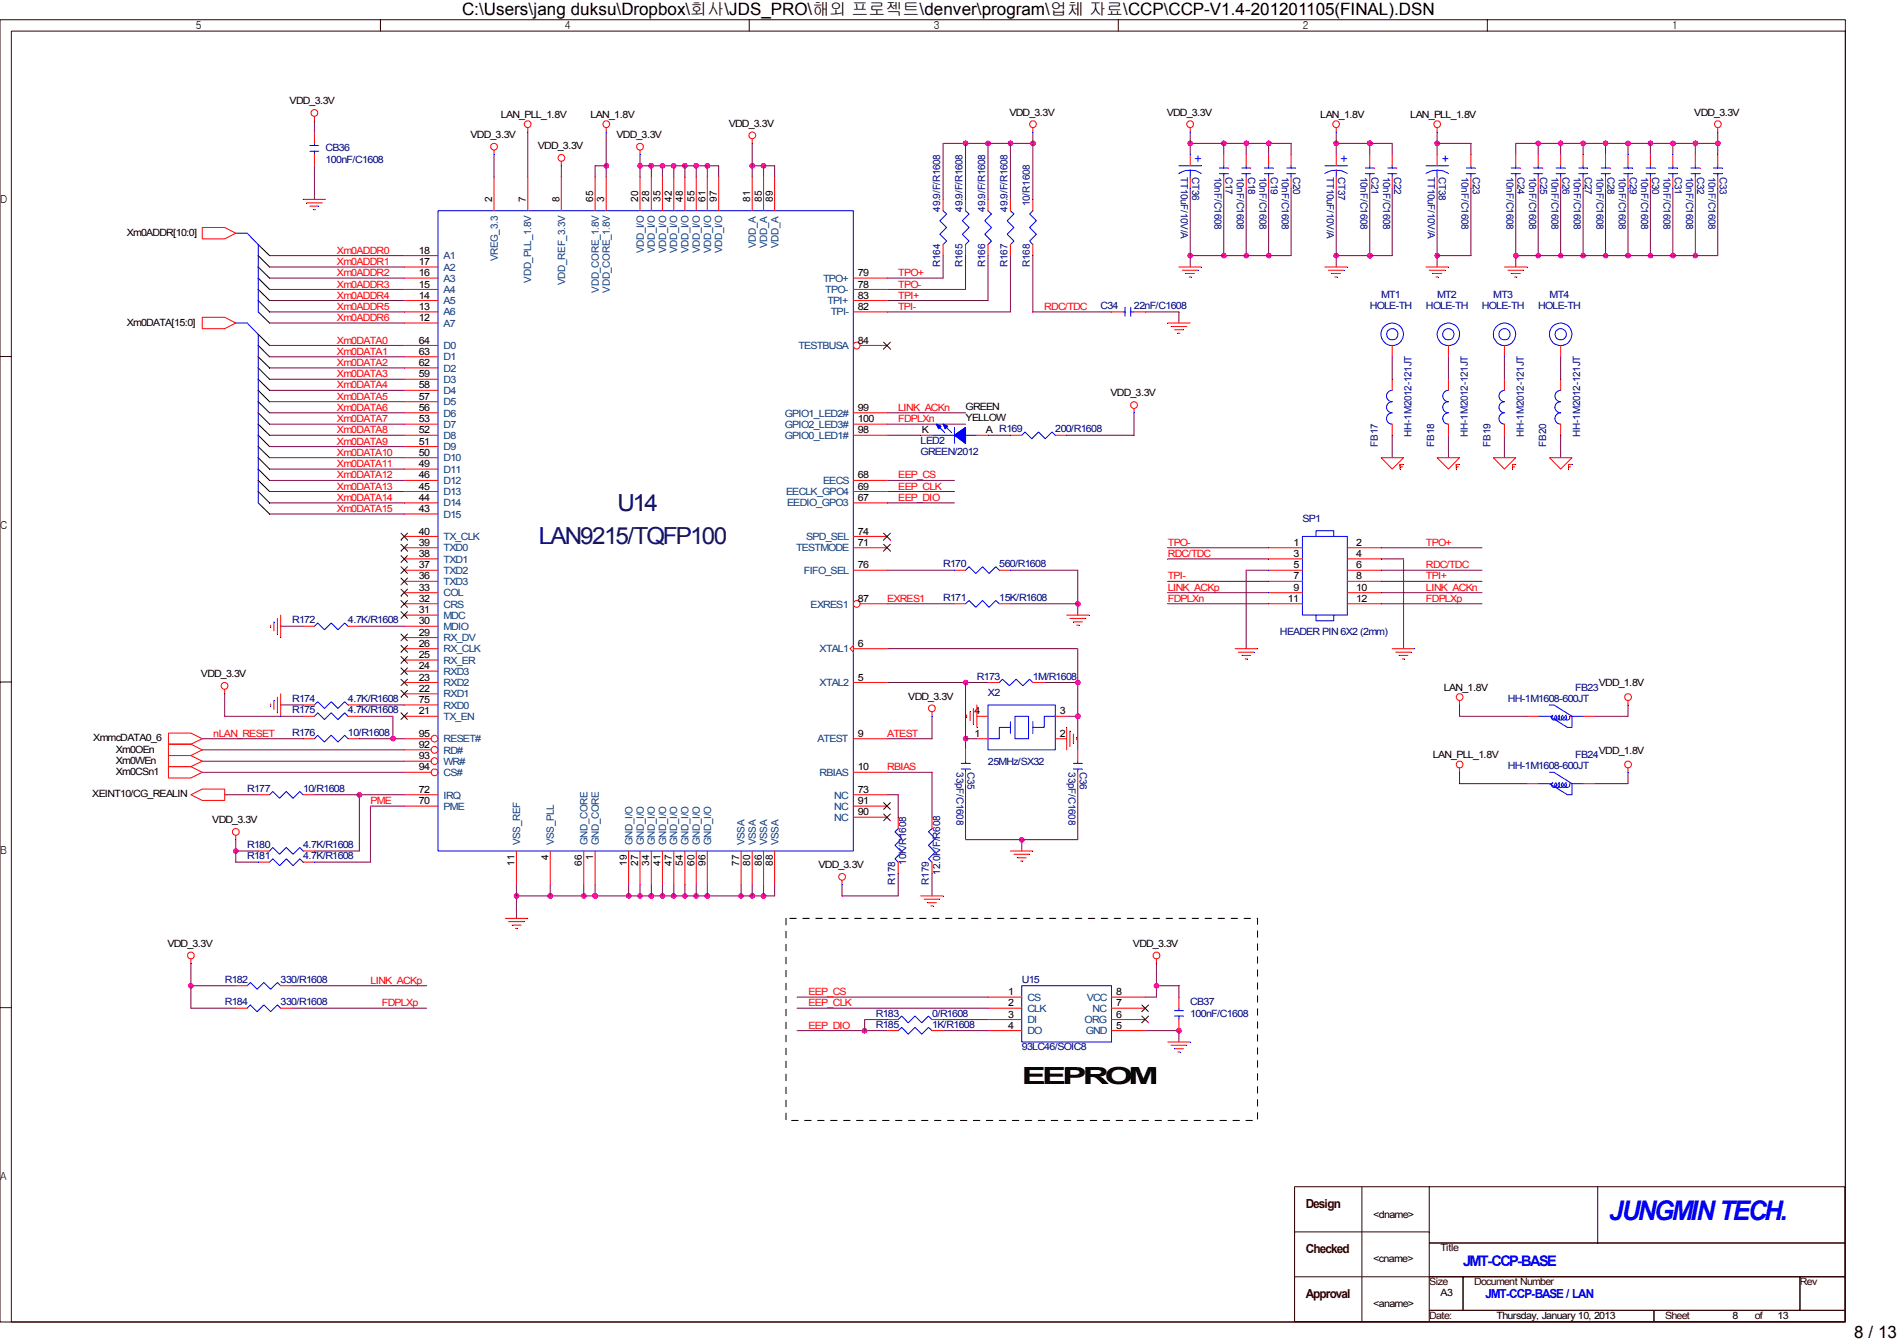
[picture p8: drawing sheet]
<svg xmlns="http://www.w3.org/2000/svg" width="297mm" height="210mm" viewBox="0 0 297 210" stroke-linecap="round" stroke-linejoin="round" font-family="sans-serif">
<defs><g id="words">
<text font-size="4.2" fill="#00f" x="251.7" y="190.8">JUNGMIN TECH.</text>
<g font-size="3.7" fill="#000080">
<text x="96.6" y="79.9">U14</text>
<text x="84.3" y="85.1">LAN9215/TQFP100</text>
</g>
<text font-size="3.7" x="159.8" y="169.5">EEPROM</text>
<g font-size="2.7">
<text x="72.3" y="2.4">C:\Users\jang duksu\Dropbox\회사\JDS_PRO\해외 프로젝트\denver\program\업체 자료\CCP\CCP-V1.4-201201105(FINAL).DSN</text>
<text x="290" y="209.3">8 / 13</text>
</g>
<text font-size="2.3" fill="#00f" x="228.8" y="198">JMT-CCP-BASE</text>
<g font-size="1.9" fill="#00f">
<text x="186.8" y="25.6">+</text>
<text x="209.7" y="25.6">+</text>
<text x="225.5" y="25.6">+</text>
<text x="232.3" y="203">JMT-CCP-BASE / LAN</text>
</g>
<g font-size="1.9" fill="#300000">
<text x="204.2" y="189">Design</text>
<text x="204.2" y="196">Checked</text>
<text x="204.2" y="203">Approval</text>
</g>
<g font-size="1.7">
<text x="30.6" y="4.6">5</text>
<text x="88.3" y="4.6">4</text>
<text x="146.1" y="4.6">3</text>
<text x="203.8" y="4.6">2</text>
<text x="261.5" y="4.6">1</text>
<text x="0" y="31.8">D</text>
<text x="0" y="82.7">C</text>
<text x="0" y="133.6">B</text>
<text x="0" y="184.6">A</text>
</g>
<g font-size="1.6">
<text x="45.3" y="16.3">VDD_3.3V</text>
<text x="73.6" y="21.6">VDD_3.3V</text>
<text x="78.3" y="18.4">LAN_PLL_1.8V</text>
<text x="84.1" y="23.4">VDD_3.3V</text>
<text x="92.4" y="18.4">LAN_1.8V</text>
<text x="96.4" y="21.6">VDD_3.3V</text>
<text x="114" y="19.8">VDD_3.3V</text>
<text x="157.9" y="18.1">VDD_3.3V</text>
<text x="182.5" y="18.1">VDD_3.3V</text>
<text x="206.5" y="18.4">LAN_1.8V</text>
<text x="220.6" y="18.4">LAN_PLL_1.8V</text>
<text x="265" y="18.1">VDD_3.3V</text>
<text x="77" y="31.6" transform="rotate(-90 77 31.6)">2</text>
<text x="82.2" y="31.6" transform="rotate(-90 82.2 31.6)">7</text>
<text x="87.5" y="31.6" transform="rotate(-90 87.5 31.6)">8</text>
<text x="92.8" y="31.6" transform="rotate(-90 92.8 31.6)">65</text>
<text x="94.5" y="31.6" transform="rotate(-90 94.5 31.6)">3</text>
<text x="99.8" y="31.6" transform="rotate(-90 99.8 31.6)">20</text>
<text x="101.5" y="31.6" transform="rotate(-90 101.5 31.6)">28</text>
<text x="103.3" y="31.6" transform="rotate(-90 103.3 31.6)">35</text>
<text x="105.1" y="31.6" transform="rotate(-90 105.1 31.6)">42</text>
<text x="106.8" y="31.6" transform="rotate(-90 106.8 31.6)">48</text>
<text x="108.6" y="31.6" transform="rotate(-90 108.6 31.6)">55</text>
<text x="110.3" y="31.6" transform="rotate(-90 110.3 31.6)">61</text>
<text x="112.1" y="31.6" transform="rotate(-90 112.1 31.6)">97</text>
<text x="117.3" y="31.6" transform="rotate(-90 117.3 31.6)">81</text>
<text x="119.1" y="31.6" transform="rotate(-90 119.1 31.6)">85</text>
<text x="120.9" y="31.6" transform="rotate(-90 120.9 31.6)">89</text>
<text x="19.8" y="36.9">Xm0ADDR[10:0]</text>
<text x="65.5" y="39.7">18</text>
<text x="65.5" y="41.4">17</text>
<text x="65.5" y="43.2">16</text>
<text x="65.5" y="45">15</text>
<text x="65.5" y="46.7">14</text>
<text x="134.2" y="43.2">79</text>
<text x="134.2" y="45">78</text>
<text x="134.2" y="46.7">83</text>
<text x="19.8" y="50.9">Xm0DATA[15:0]</text>
<text x="65.5" y="48.5">13</text>
<text x="65.5" y="50.2">12</text>
<text x="65.5" y="53.7">64</text>
<text x="134.2" y="48.5">82</text>
<text x="134.2" y="53.7">84</text>
<text x="65.5" y="59">59</text>
<text x="65.5" y="57.2">62</text>
<text x="65.5" y="55.5">63</text>
<text x="65.5" y="64.3">56</text>
<text x="65.5" y="62.5">57</text>
<text x="65.5" y="60.8">58</text>
<text x="134.2" y="64.3">99</text>
<text x="151" y="64.1">GREEN</text>
<text x="151" y="65.9">YELLOW</text>
<text x="173.7" y="62">VDD_3.3V</text>
<text x="65.5" y="71.3">50</text>
<text x="65.5" y="69.6">51</text>
<text x="65.5" y="67.8">52</text>
<text x="65.5" y="66">53</text>
<text x="134.2" y="67.8">98</text>
<text x="134.2" y="66">100</text>
<text x="144.2" y="67.8">K</text>
<text x="154.2" y="67.8">A R169</text>
<text x="65.5" y="76.6">45</text>
<text x="65.5" y="74.8">46</text>
<text x="65.5" y="73.1">49</text>
<text x="134.2" y="76.6">69</text>
<text x="134.2" y="74.8">68</text>
<text x="65.5" y="83.6">40</text>
<text x="65.5" y="80.1">43</text>
<text x="65.5" y="78.4">44</text>
<text x="134.2" y="78.4">67</text>
<text x="134.2" y="83.6">74</text>
<text x="65.5" y="88.9">37</text>
<text x="65.5" y="87.1">38</text>
<text x="65.5" y="85.4">39</text>
<text x="134.2" y="88.9">76</text>
<text x="134.2" y="85.4">71</text>
<text x="202.3" y="85.4">1</text>
<text x="202.3" y="87.1">3</text>
<text x="202.3" y="88.9">5</text>
<text x="212.1" y="85.4">2</text>
<text x="212.1" y="87.1">4</text>
<text x="212.1" y="88.9">6</text>
<text x="65.5" y="95.9">31</text>
<text x="65.5" y="94.1">32</text>
<text x="65.5" y="92.4">33</text>
<text x="65.5" y="90.6">36</text>
<text x="134.2" y="94.1">87</text>
<text x="201.4" y="94.1">11</text>
<text x="202.3" y="90.6">7</text>
<text x="202.3" y="92.4">9</text>
<text x="212.1" y="90.6">8</text>
<text x="212.1" y="92.4">10</text>
<text x="212.1" y="94.1">12</text>
<text x="65.5" y="101.2">26</text>
<text x="65.5" y="99.4">29</text>
<text x="65.5" y="97.7">30</text>
<text x="134.2" y="101.2">6</text>
<text x="31.4" y="105.9">VDD_3.3V</text>
<text x="65.5" y="106.5">23</text>
<text x="65.5" y="104.7">24</text>
<text x="65.5" y="102.9">25</text>
<text x="134.2" y="106.5">5</text>
<text x="250" y="107.3">VDD_1.8V</text>
<text x="65.5" y="110">75</text>
<text x="65.5" y="111.7">21</text>
<text x="65.5" y="108.2">22</text>
<text x="142" y="109.5">VDD_3.3V</text>
<text x="152.4" y="111.7">4</text>
<text x="165.8" y="111.7">3</text>
<text x="225.8" y="108">LAN_1.8V</text>
<text x="14.6" y="115.9">XmmcDATA0_6</text>
<text x="18.1" y="117.7">Xm0OEn</text>
<text x="18.1" y="119.4">Xm0WEn</text>
<text x="65.5" y="115.3">95</text>
<text x="65.5" y="117">92</text>
<text x="65.5" y="118.8">93</text>
<text x="134.2" y="115.3">9</text>
<text x="152.4" y="115.3">1</text>
<text x="165.8" y="115.3">2</text>
<text x="224.1" y="118.6">LAN_PLL_1.8V</text>
<text x="250" y="117.9">VDD_1.8V</text>
<text x="14.4" y="124.7">XEINT10/CG_REALIN</text>
<text x="18.1" y="121.2">Xm0CSn1</text>
<text x="65.5" y="125.8">70</text>
<text x="65.5" y="120.5">94</text>
<text x="65.5" y="124">72</text>
<text x="134.2" y="120.5">10</text>
<text x="134.2" y="125.8">91</text>
<text x="134.2" y="124">73</text>
<text x="33.2" y="128.8">VDD_3.3V</text>
<text x="134.2" y="127.5">90</text>
<text x="80.5" y="135.4" transform="rotate(-90 80.5 135.4)">11</text>
<text x="85.8" y="134.5" transform="rotate(-90 85.8 134.5)">4</text>
<text x="91" y="135.4" transform="rotate(-90 91 135.4)">66</text>
<text x="92.8" y="134.5" transform="rotate(-90 92.8 134.5)">1</text>
<text x="98" y="135.4" transform="rotate(-90 98 135.4)">19</text>
<text x="99.8" y="135.4" transform="rotate(-90 99.8 135.4)">27</text>
<text x="101.5" y="135.4" transform="rotate(-90 101.5 135.4)">34</text>
<text x="103.3" y="135.4" transform="rotate(-90 103.3 135.4)">41</text>
<text x="105.1" y="135.4" transform="rotate(-90 105.1 135.4)">47</text>
<text x="106.8" y="135.4" transform="rotate(-90 106.8 135.4)">54</text>
<text x="108.6" y="135.4" transform="rotate(-90 108.6 135.4)">60</text>
<text x="110.3" y="135.4" transform="rotate(-90 110.3 135.4)">96</text>
<text x="115.6" y="135.4" transform="rotate(-90 115.6 135.4)">77</text>
<text x="117.3" y="135.4" transform="rotate(-90 117.3 135.4)">80</text>
<text x="119.1" y="135.4" transform="rotate(-90 119.1 135.4)">86</text>
<text x="120.9" y="135.4" transform="rotate(-90 120.9 135.4)">88</text>
<text x="128" y="135.8">VDD_3.3V</text>
<text x="26.2" y="148.1">VDD_3.3V</text>
<text x="177.2" y="148.1">VDD_3.3V</text>
<text x="157.7" y="155.7">1</text>
<text x="174.6" y="155.7">8</text>
<text x="157.7" y="157.4">2</text>
<text x="157.7" y="159.2">3</text>
<text x="157.7" y="160.9">4</text>
<text x="174.6" y="159.2">6</text>
<text x="174.6" y="160.9">5</text>
<text x="174.6" y="157.4">7</text>
<text x="214.8" y="190.4">&lt;dname&gt;</text>
<text x="214.8" y="197.5">&lt;cname&gt;</text>
<text x="225.3" y="202.8">A3</text>
<text x="214.8" y="204.5">&lt;aname&gt;</text>
<text x="234.1" y="206.3">Thursday, January 10, 2013</text>
<text x="270.9" y="206.3">8</text>
<text x="278" y="206.3">13</text>
</g>
<g font-size="1.6" fill="#000080">
<text x="50.9" y="23.7">CB36</text>
<text x="50.9" y="25.5">100nF/C1608</text>
<text x="184.7" y="27.7" transform="rotate(90 184.7 27.7)">TT10uF/10V/A</text>
<text x="186.4" y="27.7" transform="rotate(90 186.4 27.7)">CT36</text>
<text x="190" y="27.7" transform="rotate(90 190 27.7)">10nF/C1608</text>
<text x="191.7" y="27.7" transform="rotate(90 191.7 27.7)">C17</text>
<text x="193.5" y="27.7" transform="rotate(90 193.5 27.7)">10nF/C1608</text>
<text x="195.2" y="27.7" transform="rotate(90 195.2 27.7)">C18</text>
<text x="197" y="27.7" transform="rotate(90 197 27.7)">10nF/C1608</text>
<text x="198.7" y="27.7" transform="rotate(90 198.7 27.7)">C19</text>
<text x="200.5" y="27.7" transform="rotate(90 200.5 27.7)">10nF/C1608</text>
<text x="202.3" y="27.7" transform="rotate(90 202.3 27.7)">C20</text>
<text x="207.5" y="27.7" transform="rotate(90 207.5 27.7)">TT10uF/10V/A</text>
<text x="209.3" y="27.7" transform="rotate(90 209.3 27.7)">CT37</text>
<text x="212.8" y="27.7" transform="rotate(90 212.8 27.7)">10nF/C1608</text>
<text x="214.5" y="27.7" transform="rotate(90 214.5 27.7)">C21</text>
<text x="216.3" y="27.7" transform="rotate(90 216.3 27.7)">10nF/C1608</text>
<text x="218" y="27.7" transform="rotate(90 218 27.7)">C22</text>
<text x="223.3" y="27.7" transform="rotate(90 223.3 27.7)">TT10uF/10V/A</text>
<text x="225.1" y="27.7" transform="rotate(90 225.1 27.7)">CT38</text>
<text x="228.6" y="27.7" transform="rotate(90 228.6 27.7)">10nF/C1608</text>
<text x="230.3" y="27.7" transform="rotate(90 230.3 27.7)">C23</text>
<text x="235.6" y="27.7" transform="rotate(90 235.6 27.7)">10nF/C1608</text>
<text x="237.4" y="27.7" transform="rotate(90 237.4 27.7)">C24</text>
<text x="239.1" y="27.7" transform="rotate(90 239.1 27.7)">10nF/C1608</text>
<text x="240.9" y="27.7" transform="rotate(90 240.9 27.7)">C25</text>
<text x="242.6" y="27.7" transform="rotate(90 242.6 27.7)">10nF/C1608</text>
<text x="244.4" y="27.7" transform="rotate(90 244.4 27.7)">C26</text>
<text x="246.2" y="27.7" transform="rotate(90 246.2 27.7)">10nF/C1608</text>
<text x="247.9" y="27.7" transform="rotate(90 247.9 27.7)">C27</text>
<text x="249.7" y="27.7" transform="rotate(90 249.7 27.7)">10nF/C1608</text>
<text x="251.4" y="27.7" transform="rotate(90 251.4 27.7)">C28</text>
<text x="253.2" y="27.7" transform="rotate(90 253.2 27.7)">10nF/C1608</text>
<text x="254.9" y="27.7" transform="rotate(90 254.9 27.7)">C29</text>
<text x="256.7" y="27.7" transform="rotate(90 256.7 27.7)">10nF/C1608</text>
<text x="258.4" y="27.7" transform="rotate(90 258.4 27.7)">C30</text>
<text x="260.2" y="27.7" transform="rotate(90 260.2 27.7)">10nF/C1608</text>
<text x="261.9" y="27.7" transform="rotate(90 261.9 27.7)">C31</text>
<text x="263.7" y="27.7" transform="rotate(90 263.7 27.7)">10nF/C1608</text>
<text x="265.4" y="27.7" transform="rotate(90 265.4 27.7)">C32</text>
<text x="267.2" y="27.7" transform="rotate(90 267.2 27.7)">10nF/C1608</text>
<text x="269" y="27.7" transform="rotate(90 269 27.7)">C33</text>
<text x="147" y="33.1" transform="rotate(-90 147 33.1)">49.9/F/R1608</text>
<text x="150.5" y="33.1" transform="rotate(-90 150.5 33.1)">49.9/F/R1608</text>
<text x="154.1" y="33.1" transform="rotate(-90 154.1 33.1)">49.9/F/R1608</text>
<text x="157.6" y="33.1" transform="rotate(-90 157.6 33.1)">49.9/F/R1608</text>
<text x="161.1" y="32.2" transform="rotate(-90 161.1 32.2)">10/R1608</text>
<text x="147" y="41.8" transform="rotate(-90 147 41.8)">R164</text>
<text x="150.5" y="41.8" transform="rotate(-90 150.5 41.8)">R165</text>
<text x="154.1" y="41.8" transform="rotate(-90 154.1 41.8)">R166</text>
<text x="157.6" y="41.8" transform="rotate(-90 157.6 41.8)">R167</text>
<text x="161.1" y="41.8" transform="rotate(-90 161.1 41.8)">R168</text>
<text x="216" y="46.5">MT1</text>
<text x="224.8" y="46.5">MT2</text>
<text x="233.6" y="46.5">MT3</text>
<text x="242.3" y="46.5">MT4</text>
<text x="172.1" y="48.3">C34</text>
<text x="177.4" y="48.3">22nF/C1608</text>
<text x="214.2" y="48.3">HOLE-TH</text>
<text x="223" y="48.3">HOLE-TH</text>
<text x="231.8" y="48.3">HOLE-TH</text>
<text x="240.6" y="48.3">HOLE-TH</text>
<text x="144" y="69.4">LED2</text>
<text x="144" y="71.1">GREEN/2012</text>
<text x="165" y="67.6">200/R1608</text>
<text x="215.5" y="69.9" transform="rotate(-90 215.5 69.9)">FB17</text>
<text x="220.8" y="68.3" transform="rotate(-90 220.8 68.3)">HH-1M2012-121JT</text>
<text x="224.3" y="69.9" transform="rotate(-90 224.3 69.9)">FB18</text>
<text x="229.6" y="68.3" transform="rotate(-90 229.6 68.3)">HH-1M2012-121JT</text>
<text x="233.1" y="69.9" transform="rotate(-90 233.1 69.9)">FB19</text>
<text x="238.3" y="68.3" transform="rotate(-90 238.3 68.3)">HH-1M2012-121JT</text>
<text x="241.8" y="69.9" transform="rotate(-90 241.8 69.9)">FB20</text>
<text x="247.1" y="68.3" transform="rotate(-90 247.1 68.3)">HH-1M2012-121JT</text>
<text x="203.7" y="81.7">SP1</text>
<text x="147.5" y="88.7">R170</text>
<text x="156.3" y="88.7">560/R1608</text>
<text x="147.5" y="94">R171</text>
<text x="156.3" y="94">15K/R1608</text>
<text x="45.7" y="97.5">R172</text>
<text x="54.4" y="97.5">4.7K/R1608</text>
<text x="200.2" y="99.3">HEADER PIN 6X2 (2mm)</text>
<text x="152.8" y="106.3">R173</text>
<text x="161.5" y="106.3">1M/R1608</text>
<text x="45.7" y="109.8">R174</text>
<text x="45.7" y="111.5">R175</text>
<text x="54.4" y="109.8">4.7K/R1608</text>
<text x="54.4" y="111.5">4.7K/R1608</text>
<text x="154.5" y="108.9">X2</text>
<text x="235.8" y="109.8">HH-1M1608-600JT</text>
<text x="246.4" y="108">FB23</text>
<text x="45.7" y="115">R176</text>
<text x="54.4" y="115">10/R1608</text>
<text x="154.5" y="119.6">25MHz/SX32</text>
<text x="246.4" y="118.6">FB24</text>
<text x="38.7" y="123.8">R177</text>
<text x="47.4" y="123.8">10/R1608</text>
<text x="149.6" y="120.8" transform="rotate(90 149.6 120.8)">33pF/C1608</text>
<text x="151.3" y="120.8" transform="rotate(90 151.3 120.8)">C35</text>
<text x="167.1" y="120.8" transform="rotate(90 167.1 120.8)">33pF/C1608</text>
<text x="168.9" y="120.8" transform="rotate(90 168.9 120.8)">C36</text>
<text x="235.8" y="120.3">HH-1M1608-600JT</text>
<text x="38.7" y="132.6">R180</text>
<text x="38.7" y="134.4">R181</text>
<text x="47.4" y="132.6">4.7K/R1608</text>
<text x="47.4" y="134.4">4.7K/R1608</text>
<text x="141.7" y="135.2" transform="rotate(-90 141.7 135.2)">10K/R1608</text>
<text x="147" y="136.8" transform="rotate(-90 147 136.8)">12.0K/F/R608</text>
<text x="140" y="138.4" transform="rotate(-90 140 138.4)">R178</text>
<text x="145.3" y="138.4" transform="rotate(-90 145.3 138.4)">R179</text>
<text x="35.1" y="153.7">R182</text>
<text x="43.9" y="153.7">330/R1608</text>
<text x="159.8" y="153.7">U15</text>
<text x="35.1" y="157.2">R184</text>
<text x="43.9" y="157.2">330/R1608</text>
<text x="137" y="160.7">R185</text>
<text x="137" y="159">R183</text>
<text x="145.8" y="160.7">1K/R1608</text>
<text x="145.8" y="159">0/R1608</text>
<text x="186.1" y="157.2">CB37</text>
<text x="186.1" y="159">100nF/C1608</text>
<text x="159.8" y="164.2">93LC46/SOIC8</text>
</g>
<g font-size="1.6" fill="#f00">
<text x="52.7" y="41.4">Xm0ADDR1</text>
<text x="52.7" y="39.7">Xm0ADDR0</text>
<text x="52.7" y="45">Xm0ADDR3</text>
<text x="52.7" y="46.7">Xm0ADDR4</text>
<text x="52.7" y="43.2">Xm0ADDR2</text>
<text x="140.5" y="46.7">TPI+</text>
<text x="140.5" y="43.2">TPO+</text>
<text x="140.5" y="45">TPO-</text>
<text x="52.7" y="53.7">Xm0DATA0</text>
<text x="52.7" y="48.5">Xm0ADDR5</text>
<text x="52.7" y="50.2">Xm0ADDR6</text>
<text x="140.5" y="48.5">TPI-</text>
<text x="163.3" y="48.5">RDC/TDC</text>
<text x="52.7" y="59">Xm0DATA3</text>
<text x="52.7" y="55.5">Xm0DATA1</text>
<text x="52.7" y="57.2">Xm0DATA2</text>
<text x="52.7" y="60.8">Xm0DATA4</text>
<text x="52.7" y="62.5">Xm0DATA5</text>
<text x="52.7" y="64.3">Xm0DATA6</text>
<text x="140.5" y="64.3">LINK_ACKn</text>
<text x="52.7" y="66">Xm0DATA7</text>
<text x="52.7" y="67.8">Xm0DATA8</text>
<text x="52.7" y="69.6">Xm0DATA9</text>
<text x="52.7" y="71.3">Xm0DATA10</text>
<text x="140.5" y="66">FDPLXn</text>
<text x="52.7" y="73.1">Xm0DATA11</text>
<text x="52.7" y="76.6">Xm0DATA13</text>
<text x="52.7" y="74.8">Xm0DATA12</text>
<text x="140.5" y="76.6">EEP_CLK</text>
<text x="140.5" y="74.8">EEP_CS</text>
<text x="52.7" y="78.4">Xm0DATA14</text>
<text x="52.7" y="80.1">Xm0DATA15</text>
<text x="140.5" y="78.4">EEP_DIO</text>
<text x="182.6" y="85.4">TPO-</text>
<text x="182.6" y="87.1">RDC/TDC</text>
<text x="223" y="88.9">RDC/TDC</text>
<text x="223" y="85.4">TPO+</text>
<text x="138.7" y="94.1">EXRES1</text>
<text x="182.6" y="90.6">TPI-</text>
<text x="182.6" y="92.4">LINK_ACKp</text>
<text x="182.6" y="94.1">FDPLXn</text>
<text x="223" y="94.1">FDPLXp</text>
<text x="223" y="92.4">LINK_ACKn</text>
<text x="223" y="90.6">TPI+</text>
<text x="33.4" y="115.3">nLAN_RESET</text>
<text x="138.7" y="115.3">ATEST</text>
<text x="57.9" y="125.8">PME</text>
<text x="138.7" y="120.5">RBIAS</text>
<text x="57.9" y="153.9">LINK_ACKp</text>
<text x="126.4" y="155.7">EEP_CS</text>
<text x="59.7" y="157.4">FDPLXp</text>
<text x="126.4" y="160.9">EEP_DIO</text>
<text x="126.4" y="157.4">EEP_CLK</text>
</g>
<g font-size="1.6" fill="#004080">
<text x="69.4" y="40.6">A1</text>
<text x="77.9" y="40.9" transform="rotate(-90 77.9 40.9)">VREG_3.3</text>
<text x="100.7" y="39.6" transform="rotate(-90 100.7 39.6)">VDD_I/O</text>
<text x="102.4" y="39.6" transform="rotate(-90 102.4 39.6)">VDD_I/O</text>
<text x="104.2" y="39.6" transform="rotate(-90 104.2 39.6)">VDD_I/O</text>
<text x="105.9" y="39.6" transform="rotate(-90 105.9 39.6)">VDD_I/O</text>
<text x="107.7" y="39.6" transform="rotate(-90 107.7 39.6)">VDD_I/O</text>
<text x="109.4" y="39.6" transform="rotate(-90 109.4 39.6)">VDD_I/O</text>
<text x="111.2" y="39.6" transform="rotate(-90 111.2 39.6)">VDD_I/O</text>
<text x="112.9" y="39.6" transform="rotate(-90 112.9 39.6)">VDD_I/O</text>
<text x="118.2" y="38.8" transform="rotate(-90 118.2 38.8)">VDD_A</text>
<text x="120" y="38.8" transform="rotate(-90 120 38.8)">VDD_A</text>
<text x="121.7" y="38.8" transform="rotate(-90 121.7 38.8)">VDD_A</text>
<text x="69.4" y="42.3">A2</text>
<text x="69.4" y="44.1">A3</text>
<text x="69.4" y="45.8">A4</text>
<text x="69.4" y="47.6">A5</text>
<text x="83.1" y="44.2" transform="rotate(-90 83.1 44.2)">VDD_PLL_1.8V</text>
<text x="88.4" y="44.6" transform="rotate(-90 88.4 44.6)">VDD_REF_3.3V</text>
<text x="93.7" y="45.8" transform="rotate(-90 93.7 45.8)">VDD_CORE_1.8V</text>
<text x="95.4" y="45.8" transform="rotate(-90 95.4 45.8)">VDD_CORE_1.8V</text>
<text x="128.7" y="44.1">TPO+</text>
<text x="129.1" y="45.8">TPO-</text>
<text x="129.4" y="47.6">TPI+</text>
<text x="69.4" y="49.3">A6</text>
<text x="69.4" y="51.1">A7</text>
<text x="129.9" y="49.3">TPI-</text>
<text x="69.4" y="59.9">D3</text>
<text x="69.4" y="58.1">D2</text>
<text x="69.4" y="56.4">D1</text>
<text x="69.4" y="54.6">D0</text>
<text x="124.9" y="54.6">TESTBUSA</text>
<text x="69.4" y="65.2">D6</text>
<text x="69.4" y="63.4">D5</text>
<text x="69.4" y="61.6">D4</text>
<text x="122.8" y="65.2">GPIO1_LED2#</text>
<text x="69.4" y="70.4">D9</text>
<text x="69.4" y="68.7">D8</text>
<text x="69.4" y="66.9">D7</text>
<text x="122.8" y="68.7">GPIO0_LED1#</text>
<text x="122.8" y="66.9">GPIO2_LED3#</text>
<text x="69.4" y="77.5">D13</text>
<text x="69.4" y="75.7">D12</text>
<text x="69.4" y="74">D11</text>
<text x="69.4" y="72.2">D10</text>
<text x="122.9" y="77.5">EECLK_GPO4</text>
<text x="128.7" y="75.7">EECS</text>
<text x="69.4" y="81">D15</text>
<text x="69.4" y="79.2">D14</text>
<text x="123.1" y="79.2">EEDIO_GPO3</text>
<text x="69.4" y="89.7">TXD2</text>
<text x="69.4" y="88">TXD1</text>
<text x="69.4" y="86.2">TXD0</text>
<text x="69.4" y="84.5">TX_CLK</text>
<text x="124.5" y="86.2">TESTMODE</text>
<text x="125.7" y="89.7">FIFO_SEL</text>
<text x="126.1" y="84.5">SPD_SEL</text>
<text x="69.4" y="95">CRS</text>
<text x="69.4" y="93.3">COL</text>
<text x="69.4" y="91.5">TXD3</text>
<text x="126.8" y="95">EXRES1</text>
<text x="69.4" y="100.3">RX_DV</text>
<text x="69.4" y="98.5">MDIO</text>
<text x="69.4" y="96.8">MDC</text>
<text x="69.4" y="107.3">RXD2</text>
<text x="69.4" y="105.6">RXD3</text>
<text x="69.4" y="103.8">RX_ER</text>
<text x="69.4" y="102.1">RX_CLK</text>
<text x="128.2" y="102.1">XTAL1</text>
<text x="128.2" y="107.3">XTAL2</text>
<text x="69.4" y="110.9">RXD0</text>
<text x="69.4" y="112.6">TX_EN</text>
<text x="69.4" y="109.1">RXD1</text>
<text x="69.4" y="116.1">RESET#</text>
<text x="69.4" y="117.9">RD#</text>
<text x="69.4" y="119.6">WR#</text>
<text x="127.8" y="116.1">ATEST</text>
<text x="69.4" y="121.4">CS#</text>
<text x="69.4" y="124.9">IRQ</text>
<text x="128.2" y="121.4">RBIAS</text>
<text x="130.5" y="124.9">NC</text>
<text x="69.4" y="126.6">PME</text>
<text x="130.5" y="126.6">NC</text>
<text x="130.5" y="128.4">NC</text>
<text x="81.4" y="132.2" transform="rotate(-90 81.4 132.2)">VSS_REF</text>
<text x="86.6" y="132.2" transform="rotate(-90 86.6 132.2)">VSS_PLL</text>
<text x="91.9" y="132.2" transform="rotate(-90 91.9 132.2)">GND_CORE</text>
<text x="93.7" y="132.2" transform="rotate(-90 93.7 132.2)">GND_CORE</text>
<text x="98.9" y="132.2" transform="rotate(-90 98.9 132.2)">GND_I/O</text>
<text x="100.7" y="132.2" transform="rotate(-90 100.7 132.2)">GND_I/O</text>
<text x="102.4" y="132.2" transform="rotate(-90 102.4 132.2)">GND_I/O</text>
<text x="104.2" y="132.2" transform="rotate(-90 104.2 132.2)">GND_I/O</text>
<text x="105.9" y="132.2" transform="rotate(-90 105.9 132.2)">GND_I/O</text>
<text x="107.7" y="132.2" transform="rotate(-90 107.7 132.2)">GND_I/O</text>
<text x="109.4" y="132.2" transform="rotate(-90 109.4 132.2)">GND_I/O</text>
<text x="111.2" y="132.2" transform="rotate(-90 111.2 132.2)">GND_I/O</text>
<text x="116.5" y="132.2" transform="rotate(-90 116.5 132.2)">VSSA</text>
<text x="118.2" y="132.2" transform="rotate(-90 118.2 132.2)">VSSA</text>
<text x="120" y="132.2" transform="rotate(-90 120 132.2)">VSSA</text>
<text x="121.7" y="132.2" transform="rotate(-90 121.7 132.2)">VSSA</text>
<text x="160.7" y="156.5">CS</text>
<text x="160.7" y="158.3">CLK</text>
<text x="160.7" y="160">DI</text>
<text x="160.7" y="161.8">DO</text>
<text x="169.6" y="160">ORG</text>
<text x="169.8" y="161.8">GND</text>
<text x="170" y="156.5">VCC</text>
<text x="170.8" y="158.3">NC</text>
</g>
<g font-size="1.6" fill="#300000">
<text x="225.3" y="195.7">Title</text>
<text x="223.5" y="201">Size</text>
<text x="230.5" y="201">Document Number</text>
<text x="281.5" y="201">Rev</text>
<text x="223.5" y="206.3">Date:</text>
<text x="260.4" y="206.3">Sheet</text>
<text x="274.4" y="206.3">of</text>
</g>
</g></defs>
<g fill="none" stroke="#300000" stroke-width=".16">
<path d="M0 3.1h288.6v203.7h-288.6zM1.8 4.9h286.8v201.9h-286.8zM59.5 3.1v1.8M117.2 3.1v1.8M174.9 3.1v1.8M232.6 3.1v1.8M0 55.8h1.8M0 106.7h1.8M0 157.6h1.8M202.5 199.7h21M202.5 192.7h21M213 185.6v21.1"/>
<path d="M223.5 185.6h65v8.8h-65zM223.5 194.4h65v5.3h-65zM223.5 199.7h5.3v5.3h-5.3zM223.5 185.6h-21v21.1h21M228.8 199.7h52.7v5.3h-52.7zM249.9 185.6v8.8M281.5 199.7h7v5.3h-7zM223.5 205h35.2v1.7h-35.2zM258.7 205h29.8v1.7h-29.8z"/>
</g>
<g fill="none" stroke="#800040" stroke-width=".16">
<path d="M158 40v8.8M217.7 55.8v3.5M226.5 55.8v3.5M244.1 55.8v3.5M217.7 68.1v3.5M226.5 68.1v3.5M244.1 68.1v3.5M35.1 108.5v3.5M56.2 115.6h5.2M228.3 110.3v1.7M254.6 110.3v1.7h-5.2M228.3 120.8v1.8h10.5"/>
<path d="M254.6 120.8v1.8h-5.2M29.9 150.7v3.5h7M45.7 157.7h21M180.9 150.7v3.5"/>
</g>
<circle cx="29.8" cy="154.2" r=".36" fill="none" stroke="#f0f" stroke-width=".16"/>
<circle cx="29.8" cy="154.2" r=".36" fill="#f0f" stroke="#f0f" stroke-width=".16"/>
<path d="M29.9 157.7h7" fill="none" stroke="#800040" stroke-width=".16"/>
<path d="M29.9 154.2v3.5" fill="none" stroke="#800040" stroke-width=".16"/>
<path d="M124.7 161.2h10.5" fill="none" stroke="#800040" stroke-width=".16"/>
<path d="M147.5 159.5h7" fill="none" stroke="#800040" stroke-width=".16"/>
<path d="M147.5 161.2h7" fill="none" stroke="#800040" stroke-width=".16"/>
<path d="M135.2 159.5h3.5" fill="none" stroke="#800040" stroke-width=".16"/>
<path d="M135.2 161.2h3.5" fill="none" stroke="#800040" stroke-width=".16"/>
<circle cx="135.2" cy="161.2" r=".36" fill="none" stroke="#f0f" stroke-width=".16"/>
<circle cx="135.2" cy="161.2" r=".36" fill="#f0f" stroke="#f0f" stroke-width=".16"/>
<path d="M135.2 159.5v1.7" fill="none" stroke="#800040" stroke-width=".16"/>
<path d="M124.7 156h29.8" fill="none" stroke="#800040" stroke-width=".16"/>
<path d="M124.7 157.7h29.8" fill="none" stroke="#800040" stroke-width=".16"/>
<path d="M180.9 154.2v1.8" fill="none" stroke="#800040" stroke-width=".16"/>
<path d="M184.4 154.2v1.8" fill="none" stroke="#800040" stroke-width=".16"/>
<path d="M180.9 154.2h3.5" fill="none" stroke="#800040" stroke-width=".16"/>
<circle cx="180.8" cy="154.2" r=".36" fill="none" stroke="#f0f" stroke-width=".16"/>
<circle cx="180.8" cy="154.2" r=".36" fill="#f0f" stroke="#f0f" stroke-width=".16"/>
<path d="M179.1 156h1.8" fill="none" stroke="#800040" stroke-width=".16"/>
<path d="M179.1 161.2h5.3" fill="none" stroke="#800040" stroke-width=".16"/>
<circle cx="184.4" cy="161.2" r=".37" fill="none" stroke="#f0f" stroke-width=".16"/>
<circle cx="184.4" cy="161.2" r=".37" fill="#f0f" stroke="#f0f" stroke-width=".16"/>
<path d="M184.4 161.2v1.8" fill="none" stroke="#800040" stroke-width=".16"/>
<path d="M179.1 48.8h5.3" fill="none" stroke="#800040" stroke-width=".16"/>
<path d="M184.4 48.8v1.7" fill="none" stroke="#800040" stroke-width=".16"/>
<path d="M61.4 115.6h1.8" fill="none" stroke="#800040" stroke-width=".16"/>
<path d="M31.6 115.6h15.8" fill="none" stroke="#800040" stroke-width=".16"/>
<path d="M235.3 68.1v3.5" fill="none" stroke="#800040" stroke-width=".16"/>
<path d="M235.3 55.8v3.5" fill="none" stroke="#800040" stroke-width=".16"/>
<path d="M131.7 138.4v1.7" fill="none" stroke="#800040" stroke-width=".16"/>
<path d="M43.9 97.9h3.5" fill="none" stroke="#800040" stroke-width=".16"/>
<path d="M119.4 140.1h1.8" fill="none" stroke="#800040" stroke-width=".16"/>
<path d="M101.9 140.1h1.7" fill="none" stroke="#800040" stroke-width=".16"/>
<circle cx="101.9" cy="140.1" r=".35" fill="none" stroke="#f0f" stroke-width=".16"/>
<circle cx="101.9" cy="140.1" r=".35" fill="#f0f" stroke="#f0f" stroke-width=".16"/>
<path d="M91.3 140.1h1.8" fill="none" stroke="#800040" stroke-width=".16"/>
<circle cx="93.1" cy="140.1" r=".34" fill="none" stroke="#f0f" stroke-width=".16"/>
<circle cx="93.1" cy="140.1" r=".34" fill="#f0f" stroke="#f0f" stroke-width=".16"/>
<path d="M107.1 140.1h1.8" fill="none" stroke="#800040" stroke-width=".16"/>
<path d="M80.8 140.1v3.5" fill="none" stroke="#800040" stroke-width=".16"/>
<g fill="none" stroke="#f0f" stroke-width=".16">
<circle cx="80.8" cy="140.1" r=".36"/>
<circle cx="86" cy="140.1" r=".35"/>
</g>
<g fill="#f0f" stroke="#f0f" stroke-width=".16">
<circle cx="80.8" cy="140.1" r=".36"/>
<circle cx="86" cy="140.1" r=".35"/>
</g>
<path d="M80.8 140.1h10.5" fill="none" stroke="#800040" stroke-width=".16"/>
<g fill="none" stroke="#f0f" stroke-width=".16">
<circle cx="86" cy="140.1" r=".35"/>
<circle cx="91.3" cy="140.1" r=".35"/>
</g>
<g fill="#f0f" stroke="#f0f" stroke-width=".16">
<circle cx="91.3" cy="140.1" r=".35"/>
<circle cx="86" cy="140.1" r=".35"/>
</g>
<path d="M98.3 140.1h1.8" fill="none" stroke="#800040" stroke-width=".16"/>
<circle cx="98.3" cy="140.1" r=".35" fill="none" stroke="#f0f" stroke-width=".16"/>
<circle cx="98.3" cy="140.1" r=".35" fill="#f0f" stroke="#f0f" stroke-width=".16"/>
<path d="M100.1 140.1h1.8" fill="none" stroke="#800040" stroke-width=".16"/>
<g fill="none" stroke="#f0f" stroke-width=".16">
<circle cx="100.1" cy="140.1" r=".34"/>
<circle cx="101.9" cy="140.1" r=".35"/>
</g>
<g fill="#f0f" stroke="#f0f" stroke-width=".16">
<circle cx="101.9" cy="140.1" r=".35"/>
<circle cx="100.1" cy="140.1" r=".34"/>
</g>
<path d="M105.4 140.1h1.7" fill="none" stroke="#800040" stroke-width=".16"/>
<g fill="none" stroke="#f0f" stroke-width=".16">
<circle cx="105.4" cy="140.1" r=".35"/>
<circle cx="107.1" cy="140.1" r=".34"/>
</g>
<g fill="#f0f" stroke="#f0f" stroke-width=".16">
<circle cx="107.1" cy="140.1" r=".34"/>
<circle cx="105.4" cy="140.1" r=".35"/>
</g>
<path d="M103.6 140.1h1.8" fill="none" stroke="#800040" stroke-width=".16"/>
<circle cx="103.6" cy="140.1" r=".34" fill="none" stroke="#f0f" stroke-width=".16"/>
<circle cx="103.6" cy="140.1" r=".34" fill="#f0f" stroke="#f0f" stroke-width=".16"/>
<path d="M108.9 140.1h1.7" fill="none" stroke="#800040" stroke-width=".16"/>
<g fill="none" stroke="#f0f" stroke-width=".16">
<circle cx="108.9" cy="140.1" r=".35"/>
<circle cx="110.6" cy="140.1" r=".34"/>
</g>
<g fill="#f0f" stroke="#f0f" stroke-width=".16">
<circle cx="110.6" cy="140.1" r=".34"/>
<circle cx="108.9" cy="140.1" r=".35"/>
</g>
<path d="M110.6 140.1h5.3" fill="none" stroke="#800040" stroke-width=".16"/>
<g fill="none" stroke="#f0f" stroke-width=".16">
<circle cx="110.6" cy="140.1" r=".34"/>
<circle cx="115.9" cy="140.1" r=".35"/>
</g>
<g fill="#f0f" stroke="#f0f" stroke-width=".16">
<circle cx="115.9" cy="140.1" r=".35"/>
<circle cx="110.6" cy="140.1" r=".34"/>
</g>
<path d="M117.6 140.1h1.8" fill="none" stroke="#800040" stroke-width=".16"/>
<g fill="none" stroke="#f0f" stroke-width=".16">
<circle cx="117.7" cy="140.1" r=".36"/>
<circle cx="119.4" cy="140.1" r=".35"/>
</g>
<g fill="#f0f" stroke="#f0f" stroke-width=".16">
<circle cx="119.4" cy="140.1" r=".35"/>
<circle cx="117.7" cy="140.1" r=".36"/>
</g>
<path d="M115.9 140.1h1.7" fill="none" stroke="#800040" stroke-width=".16"/>
<path d="M80.8 138.4v1.7" fill="none" stroke="#800040" stroke-width=".16"/>
<path d="M86.1 138.4v1.7" fill="none" stroke="#800040" stroke-width=".16"/>
<path d="M91.3 138.4v1.7" fill="none" stroke="#800040" stroke-width=".16"/>
<path d="M93.1 138.4v1.7" fill="none" stroke="#800040" stroke-width=".16"/>
<circle cx="93.1" cy="140.1" r=".34" fill="none" stroke="#f0f" stroke-width=".16"/>
<circle cx="93.1" cy="140.1" r=".34" fill="#f0f" stroke="#f0f" stroke-width=".16"/>
<path d="M98.3 138.4v1.7" fill="none" stroke="#800040" stroke-width=".16"/>
<path d="M100.1 138.4v1.7" fill="none" stroke="#800040" stroke-width=".16"/>
<path d="M101.9 138.4v1.7" fill="none" stroke="#800040" stroke-width=".16"/>
<path d="M107.1 138.4v1.7" fill="none" stroke="#800040" stroke-width=".16"/>
<path d="M103.6 138.4v1.7" fill="none" stroke="#800040" stroke-width=".16"/>
<path d="M105.4 138.4v1.7" fill="none" stroke="#800040" stroke-width=".16"/>
<path d="M110.6 138.4v1.7" fill="none" stroke="#800040" stroke-width=".16"/>
<path d="M108.9 138.4v1.7" fill="none" stroke="#800040" stroke-width=".16"/>
<path d="M119.4 138.4v1.7" fill="none" stroke="#800040" stroke-width=".16"/>
<path d="M115.9 138.4v1.7" fill="none" stroke="#800040" stroke-width=".16"/>
<path d="M117.6 138.4v1.7" fill="none" stroke="#800040" stroke-width=".16"/>
<path d="M121.2 138.4v1.7" fill="none" stroke="#800040" stroke-width=".16"/>
<path d="M100.1 24.2v1.7" fill="none" stroke="#800040" stroke-width=".16"/>
<path d="M100.1 25.9v1.8" fill="none" stroke="#800040" stroke-width=".16"/>
<path d="M261.6 22.4v1.8" fill="none" stroke="#800040" stroke-width=".16"/>
<path d="M258.1 22.4h3.5" fill="none" stroke="#800040" stroke-width=".16"/>
<circle cx="258.1" cy="22.4" r=".36" fill="none" stroke="#f0f" stroke-width=".16"/>
<circle cx="258.1" cy="22.4" r=".36" fill="#f0f" stroke="#f0f" stroke-width=".16"/>
<path d="M112.4 25.9v1.8" fill="none" stroke="#800040" stroke-width=".16"/>
<path d="M110.6 25.9v1.8" fill="none" stroke="#800040" stroke-width=".16"/>
<path d="M108.9 25.9v1.8M110.6 25.9h1.8" fill="none" stroke="#800040" stroke-width=".16"/>
<circle cx="110.6" cy="25.9" r=".34" fill="none" stroke="#f0f" stroke-width=".16"/>
<circle cx="110.6" cy="25.9" r=".34" fill="#f0f" stroke="#f0f" stroke-width=".16"/>
<path d="M107.1 25.9h1.8" fill="none" stroke="#800040" stroke-width=".16"/>
<circle cx="107.1" cy="25.9" r=".34" fill="none" stroke="#f0f" stroke-width=".16"/>
<circle cx="107.1" cy="25.9" r=".34" fill="#f0f" stroke="#f0f" stroke-width=".16"/>
<path d="M105.4 25.9v1.8M107.1 25.9v1.8" fill="none" stroke="#800040" stroke-width=".16"/>
<path d="M103.6 25.9v1.8" fill="none" stroke="#800040" stroke-width=".16"/>
<path d="M101.9 25.9v1.8" fill="none" stroke="#800040" stroke-width=".16"/>
<path d="M117.6 25.9v1.8" fill="none" stroke="#800040" stroke-width=".16"/>
<path d="M117.6 25.9h1.8M121.2 25.9v1.8" fill="none" stroke="#800040" stroke-width=".16"/>
<g fill="none" stroke="#f0f" stroke-width=".16">
<circle cx="117.7" cy="25.9" r=".36"/>
<circle cx="119.4" cy="25.9" r=".35"/>
</g>
<g fill="#f0f" stroke="#f0f" stroke-width=".16">
<circle cx="119.4" cy="25.9" r=".35"/>
<circle cx="117.7" cy="25.9" r=".36"/>
</g>
<path d="M119.4 25.9v1.8" fill="none" stroke="#800040" stroke-width=".16"/>
<path d="M94.8 25.9v1.8" fill="none" stroke="#800040" stroke-width=".16"/>
<circle cx="94.8" cy="25.9" r=".35" fill="none" stroke="#f0f" stroke-width=".16"/>
<circle cx="94.8" cy="25.9" r=".35" fill="#f0f" stroke="#f0f" stroke-width=".16"/>
<path d="M82.5 20.6v7.1" fill="none" stroke="#800040" stroke-width=".16"/>
<path d="M103.6 25.9h1.8" fill="none" stroke="#800040" stroke-width=".16"/>
<path d="M101.9 25.9h1.7" fill="none" stroke="#800040" stroke-width=".16"/>
<g fill="none" stroke="#f0f" stroke-width=".16">
<circle cx="101.9" cy="25.9" r=".35"/>
<circle cx="103.6" cy="25.9" r=".34"/>
</g>
<g fill="#f0f" stroke="#f0f" stroke-width=".16">
<circle cx="103.6" cy="25.9" r=".34"/>
<circle cx="101.9" cy="25.9" r=".35"/>
</g>
<path d="M105.4 25.9h1.7" fill="none" stroke="#800040" stroke-width=".16"/>
<circle cx="105.4" cy="25.9" r=".35" fill="none" stroke="#f0f" stroke-width=".16"/>
<circle cx="105.4" cy="25.9" r=".35" fill="#f0f" stroke="#f0f" stroke-width=".16"/>
<path d="M93.1 25.9v1.8" fill="none" stroke="#800040" stroke-width=".16"/>
<path d="M93.1 25.9h1.7M108.9 25.9h1.7" fill="none" stroke="#800040" stroke-width=".16"/>
<circle cx="108.9" cy="25.9" r=".35" fill="none" stroke="#f0f" stroke-width=".16"/>
<circle cx="108.9" cy="25.9" r=".35" fill="#f0f" stroke="#f0f" stroke-width=".16"/>
<path d="M117.6 22.4v3.5" fill="none" stroke="#800040" stroke-width=".16"/>
<path d="M119.4 25.9h1.8" fill="none" stroke="#800040" stroke-width=".16"/>
<path d="M94.8 20.6v5.3" fill="none" stroke="#800040" stroke-width=".16"/>
<path d="M87.8 25.9v1.8" fill="none" stroke="#800040" stroke-width=".16"/>
<path d="M100.1 25.9h1.8" fill="none" stroke="#800040" stroke-width=".16"/>
<circle cx="100.1" cy="25.9" r=".34" fill="none" stroke="#f0f" stroke-width=".16"/>
<circle cx="100.1" cy="25.9" r=".34" fill="#f0f" stroke="#f0f" stroke-width=".16"/>
<path d="M138.7 106.7h12.3" fill="none" stroke="#800040" stroke-width=".16"/>
<path d="M151 106.7h3.5" fill="none" stroke="#800040" stroke-width=".16"/>
<circle cx="151" cy="106.7" r=".36" fill="none" stroke="#f0f" stroke-width=".16"/>
<circle cx="151" cy="106.7" r=".36" fill="#f0f" stroke="#f0f" stroke-width=".16"/>
<path d="M163.3 106.7h5.3" fill="none" stroke="#800040" stroke-width=".16"/>
<path d="M138.7 101.5h29.9" fill="none" stroke="#800040" stroke-width=".16"/>
<path d="M159.8 131.3v1.8" fill="none" stroke="#800040" stroke-width=".16"/>
<circle cx="159.8" cy="131.4" r=".34" fill="none" stroke="#f0f" stroke-width=".16"/>
<circle cx="159.8" cy="131.4" r=".34" fill="#f0f" stroke="#f0f" stroke-width=".16"/>
<path d="M168.6 101.5v5.2" fill="none" stroke="#800040" stroke-width=".16"/>
<path d="M151 115.6v1.7" fill="none" stroke="#800040" stroke-width=".16"/>
<circle cx="151" cy="115.5" r=".36" fill="none" stroke="#f0f" stroke-width=".16"/>
<circle cx="151" cy="115.5" r=".36" fill="#f0f" stroke="#f0f" stroke-width=".16"/>
<path d="M194.9 22.4v1.8" fill="none" stroke="#800040" stroke-width=".16"/>
<path d="M191.4 22.4h3.5" fill="none" stroke="#800040" stroke-width=".16"/>
<circle cx="191.4" cy="22.4" r=".36" fill="none" stroke="#f0f" stroke-width=".16"/>
<circle cx="191.4" cy="22.4" r=".36" fill="#f0f" stroke="#f0f" stroke-width=".16"/>
<path d="M198.4 22.4v1.8" fill="none" stroke="#800040" stroke-width=".16"/>
<path d="M194.9 22.4h3.5" fill="none" stroke="#800040" stroke-width=".16"/>
<circle cx="194.9" cy="22.4" r=".35" fill="none" stroke="#f0f" stroke-width=".16"/>
<circle cx="194.9" cy="22.4" r=".35" fill="#f0f" stroke="#f0f" stroke-width=".16"/>
<path d="M194.9 29.4v10.6" fill="none" stroke="#800040" stroke-width=".16"/>
<circle cx="194.9" cy="40" r=".35" fill="none" stroke="#f0f" stroke-width=".16"/>
<circle cx="194.9" cy="40" r=".35" fill="#f0f" stroke="#f0f" stroke-width=".16"/>
<path d="M191.4 40h3.5" fill="none" stroke="#800040" stroke-width=".16"/>
<path d="M198.4 29.4v10.6" fill="none" stroke="#800040" stroke-width=".16"/>
<circle cx="198.4" cy="40" r=".35" fill="none" stroke="#f0f" stroke-width=".16"/>
<circle cx="198.4" cy="40" r=".35" fill="#f0f" stroke="#f0f" stroke-width=".16"/>
<path d="M194.9 40h3.5" fill="none" stroke="#800040" stroke-width=".16"/>
<path d="M201.9 29.4v10.6" fill="none" stroke="#800040" stroke-width=".16"/>
<path d="M131.7 140.1h8.8" fill="none" stroke="#800040" stroke-width=".16"/>
<path d="M138.7 89.2h10.6" fill="none" stroke="#800040" stroke-width=".16"/>
<path d="M198.4 40h3.5" fill="none" stroke="#800040" stroke-width=".16"/>
<path d="M201.9 22.4v1.8" fill="none" stroke="#800040" stroke-width=".16"/>
<path d="M198.4 22.4h3.5" fill="none" stroke="#800040" stroke-width=".16"/>
<circle cx="198.4" cy="22.4" r=".35" fill="none" stroke="#f0f" stroke-width=".16"/>
<circle cx="198.4" cy="22.4" r=".35" fill="#f0f" stroke="#f0f" stroke-width=".16"/>
<path d="M36.9 131.3v1.8" fill="none" stroke="#800040" stroke-width=".16"/>
<circle cx="36.9" cy="133.1" r=".34" fill="none" stroke="#f0f" stroke-width=".16"/>
<circle cx="36.9" cy="133.1" r=".34" fill="#f0f" stroke="#f0f" stroke-width=".16"/>
<path d="M36.9 133.1h3.5" fill="none" stroke="#800040" stroke-width=".16"/>
<path d="M56.2 124.3v8.8" fill="none" stroke="#800040" stroke-width=".16"/>
<path d="M145.8 120.8v7" fill="none" stroke="#800040" stroke-width=".16"/>
<path d="M138.7 120.8h7.1" fill="none" stroke="#800040" stroke-width=".16"/>
<path d="M57.9 126.1v8.7" fill="none" stroke="#800040" stroke-width=".16"/>
<path d="M265.1 22.4v1.8" fill="none" stroke="#800040" stroke-width=".16"/>
<path d="M261.6 22.4h3.5" fill="none" stroke="#800040" stroke-width=".16"/>
<circle cx="261.7" cy="22.4" r=".35" fill="none" stroke="#f0f" stroke-width=".16"/>
<circle cx="261.7" cy="22.4" r=".35" fill="#f0f" stroke="#f0f" stroke-width=".16"/>
<path d="M168.6 89.2v5.2" fill="none" stroke="#800040" stroke-width=".16"/>
<path d="M138.7 94.4h10.6" fill="none" stroke="#800040" stroke-width=".16"/>
<path d="M56.2 97.9h7" fill="none" stroke="#800040" stroke-width=".16"/>
<path d="M140.5 136.6v3.5" fill="none" stroke="#800040" stroke-width=".16"/>
<path d="M31.6 120.8h31.6" fill="none" stroke="#800040" stroke-width=".16"/>
<path d="M56.2 124.3h7" fill="none" stroke="#800040" stroke-width=".16"/>
<circle cx="56.2" cy="124.3" r=".36" fill="none" stroke="#f0f" stroke-width=".16"/>
<circle cx="56.2" cy="124.3" r=".36" fill="#f0f" stroke="#f0f" stroke-width=".16"/>
<path d="M57.9 126.1h5.3" fill="none" stroke="#800040" stroke-width=".16"/>
<path d="M168.6 94.4v1.8" fill="none" stroke="#800040" stroke-width=".16"/>
<circle cx="168.6" cy="94.5" r=".35" fill="none" stroke="#f0f" stroke-width=".16"/>
<circle cx="168.6" cy="94.5" r=".35" fill="#f0f" stroke="#f0f" stroke-width=".16"/>
<path d="M158 94.4h10.6" fill="none" stroke="#800040" stroke-width=".16"/>
<path d="M49.2 133.1h7" fill="none" stroke="#800040" stroke-width=".16"/>
<path d="M158 89.2h10.6" fill="none" stroke="#800040" stroke-width=".16"/>
<path d="M49.2 134.8h8.7" fill="none" stroke="#800040" stroke-width=".16"/>
<path d="M228.3 112h10.5" fill="none" stroke="#800040" stroke-width=".16"/>
<path d="M36.9 133.1v1.7" fill="none" stroke="#800040" stroke-width=".16"/>
<path d="M36.9 134.8h3.5" fill="none" stroke="#800040" stroke-width=".16"/>
<path d="M145.8 112v3.6" fill="none" stroke="#800040" stroke-width=".16"/>
<path d="M138.7 115.6h7.1" fill="none" stroke="#800040" stroke-width=".16"/>
<path d="M93.1 140.1h5.2" fill="none" stroke="#800040" stroke-width=".16"/>
<circle cx="93.1" cy="140.1" r=".34" fill="none" stroke="#f0f" stroke-width=".16"/>
<circle cx="93.1" cy="140.1" r=".34" fill="#f0f" stroke="#f0f" stroke-width=".16"/>
<path d="M240.6 29.4v10.6" fill="none" stroke="#800040" stroke-width=".16"/>
<circle cx="240.6" cy="40" r=".34" fill="none" stroke="#f0f" stroke-width=".16"/>
<circle cx="240.6" cy="40" r=".34" fill="#f0f" stroke="#f0f" stroke-width=".16"/>
<path d="M31.6 117.3h31.6" fill="none" stroke="#800040" stroke-width=".16"/>
<path d="M31.6 119.1h31.6" fill="none" stroke="#800040" stroke-width=".16"/>
<path d="M244.1 29.4v10.6" fill="none" stroke="#800040" stroke-width=".16"/>
<circle cx="244.1" cy="40" r=".34" fill="none" stroke="#f0f" stroke-width=".16"/>
<circle cx="244.1" cy="40" r=".34" fill="#f0f" stroke="#f0f" stroke-width=".16"/>
<path d="M247.6 29.4v10.6" fill="none" stroke="#800040" stroke-width=".16"/>
<circle cx="247.6" cy="40" r=".34" fill="none" stroke="#f0f" stroke-width=".16"/>
<circle cx="247.6" cy="40" r=".34" fill="#f0f" stroke="#f0f" stroke-width=".16"/>
<path d="M43.9 110.3h3.5" fill="none" stroke="#800040" stroke-width=".16"/>
<path d="M251.1 29.4v10.6" fill="none" stroke="#800040" stroke-width=".16"/>
<circle cx="251.1" cy="40" r=".34" fill="none" stroke="#f0f" stroke-width=".16"/>
<circle cx="251.1" cy="40" r=".34" fill="#f0f" stroke="#f0f" stroke-width=".16"/>
<path d="M138.7 78.7h10.6" fill="none" stroke="#800040" stroke-width=".16"/>
<path d="M35.1 124.3h5.3" fill="none" stroke="#800040" stroke-width=".16"/>
<path d="M168.6 122.6v8.7" fill="none" stroke="#800040" stroke-width=".16"/>
<path d="M254.6 29.4v10.6" fill="none" stroke="#800040" stroke-width=".16"/>
<circle cx="254.6" cy="40" r=".36" fill="none" stroke="#f0f" stroke-width=".16"/>
<circle cx="254.6" cy="40" r=".36" fill="#f0f" stroke="#f0f" stroke-width=".16"/>
<path d="M56.2 110.3h7" fill="none" stroke="#800040" stroke-width=".16"/>
<path d="M258.1 29.4v10.6" fill="none" stroke="#800040" stroke-width=".16"/>
<circle cx="258.1" cy="40" r=".36" fill="none" stroke="#f0f" stroke-width=".16"/>
<circle cx="258.1" cy="40" r=".36" fill="#f0f" stroke="#f0f" stroke-width=".16"/>
<path d="M138.7 76.9h10.6" fill="none" stroke="#800040" stroke-width=".16"/>
<path d="M42.2 73.4h21" fill="none" stroke="#800040" stroke-width=".16"/>
<path d="M42.2 76.9h21" fill="none" stroke="#800040" stroke-width=".16"/>
<path d="M42.2 59.3h21" fill="none" stroke="#800040" stroke-width=".16"/>
<path d="M42.2 78.7h21" fill="none" stroke="#800040" stroke-width=".16"/>
<path d="M42.2 80.4h21" fill="none" stroke="#800040" stroke-width=".16"/>
<path d="M42.2 61.1h21" fill="none" stroke="#800040" stroke-width=".16"/>
<path d="M42.2 62.8h21" fill="none" stroke="#800040" stroke-width=".16"/>
<path d="M42.2 64.6h21" fill="none" stroke="#800040" stroke-width=".16"/>
<path d="M42.2 54h21" fill="none" stroke="#800040" stroke-width=".16"/>
<path d="M42.2 66.3h21" fill="none" stroke="#800040" stroke-width=".16"/>
<path d="M42.2 68.1h21" fill="none" stroke="#800040" stroke-width=".16"/>
<path d="M42.2 69.9h21" fill="none" stroke="#800040" stroke-width=".16"/>
<path d="M261.6 29.4v10.6" fill="none" stroke="#800040" stroke-width=".16"/>
<circle cx="261.7" cy="40" r=".35" fill="none" stroke="#f0f" stroke-width=".16"/>
<circle cx="261.7" cy="40" r=".35" fill="#f0f" stroke="#f0f" stroke-width=".16"/>
<path d="M36.9 50.5h1.8" fill="none" stroke="#00f" stroke-width=".16"/>
<path d="M42.2 55.8h21" fill="none" stroke="#800040" stroke-width=".16"/>
<path d="M42.2 71.6h21" fill="none" stroke="#800040" stroke-width=".16"/>
<path d="M258.1 40h3.5" fill="none" stroke="#800040" stroke-width=".16"/>
<path d="M42.2 57.5h21" fill="none" stroke="#800040" stroke-width=".16"/>
<path d="M42.2 75.1h21" fill="none" stroke="#800040" stroke-width=".16"/>
<path d="M35.1 112h12.3" fill="none" stroke="#800040" stroke-width=".16"/>
<path d="M138.7 75.1h10.6" fill="none" stroke="#800040" stroke-width=".16"/>
<path d="M265.1 29.4v10.6" fill="none" stroke="#800040" stroke-width=".16"/>
<circle cx="265.2" cy="40" r=".35" fill="none" stroke="#f0f" stroke-width=".16"/>
<circle cx="265.2" cy="40" r=".35" fill="#f0f" stroke="#f0f" stroke-width=".16"/>
<path d="M151 122.6v8.7" fill="none" stroke="#800040" stroke-width=".16"/>
<path d="M158 22.4h3.5" fill="none" stroke="#800040" stroke-width=".16"/>
<g fill="none" stroke="#f0f" stroke-width=".16">
<circle cx="158.1" cy="22.4" r=".35"/>
<circle cx="161.6" cy="22.4" r=".35"/>
</g>
<g fill="#f0f" stroke="#f0f" stroke-width=".16">
<circle cx="161.6" cy="22.4" r=".35"/>
<circle cx="158.1" cy="22.4" r=".35"/>
</g>
<path d="M237.1 40v1.8" fill="none" stroke="#800040" stroke-width=".16"/>
<circle cx="237.1" cy="40" r=".34" fill="none" stroke="#f0f" stroke-width=".16"/>
<circle cx="237.1" cy="40" r=".34" fill="#f0f" stroke="#f0f" stroke-width=".16"/>
<path d="M40.4 76.9v1.8" fill="none" stroke="#00f" stroke-width=".16"/>
<path d="M237.1 22.4v1.8" fill="none" stroke="#800040" stroke-width=".16"/>
<path d="M56.2 112h5.2" fill="none" stroke="#800040" stroke-width=".16"/>
<path d="M61.4 112v3.6" fill="none" stroke="#800040" stroke-width=".16"/>
<circle cx="61.5" cy="115.5" r=".35" fill="none" stroke="#f0f" stroke-width=".16"/>
<circle cx="61.5" cy="115.5" r=".35" fill="#f0f" stroke="#f0f" stroke-width=".16"/>
<path d="M138.7 68.1h5.3" fill="none" stroke="#800040" stroke-width=".16"/>
<path d="M161.5 40v8.8" fill="none" stroke="#800040" stroke-width=".16"/>
<path d="M151 131.3h8.8" fill="none" stroke="#800040" stroke-width=".16"/>
<path d="M216 94.4h15.8" fill="none" stroke="#800040" stroke-width=".16"/>
<path d="M194.9 89.2v12.3" fill="none" stroke="#800040" stroke-width=".16"/>
<path d="M216 89.2h15.8" fill="none" stroke="#800040" stroke-width=".16"/>
<path d="M40.4 52.3v1.7" fill="none" stroke="#00f" stroke-width=".16"/>
<path d="M40.4 71.6v1.8" fill="none" stroke="#00f" stroke-width=".16"/>
<path d="M40.4 62.8v1.8" fill="none" stroke="#00f" stroke-width=".16"/>
<path d="M40.4 54v1.8" fill="none" stroke="#00f" stroke-width=".16"/>
<path d="M40.4 57.5v1.8" fill="none" stroke="#00f" stroke-width=".16"/>
<path d="M40.4 55.8v1.7" fill="none" stroke="#00f" stroke-width=".16"/>
<path d="M40.4 61.1v1.7" fill="none" stroke="#00f" stroke-width=".16"/>
<path d="M40.4 59.3v1.8" fill="none" stroke="#00f" stroke-width=".16"/>
<path d="M40.4 66.3v1.8" fill="none" stroke="#00f" stroke-width=".16"/>
<path d="M40.4 64.6v1.7" fill="none" stroke="#00f" stroke-width=".16"/>
<path d="M40.4 69.9v1.7" fill="none" stroke="#00f" stroke-width=".16"/>
<path d="M40.4 68.1v1.8" fill="none" stroke="#00f" stroke-width=".16"/>
<path d="M40.4 73.4v1.7" fill="none" stroke="#00f" stroke-width=".16"/>
<path d="M40.4 75.1v1.8" fill="none" stroke="#00f" stroke-width=".16"/>
<path d="M161.5 20.6v1.8" fill="none" stroke="#800040" stroke-width=".16"/>
<path d="M138.7 124.3h1.8" fill="none" stroke="#800040" stroke-width=".16"/>
<path d="M209 40v1.8" fill="none" stroke="#800040" stroke-width=".16"/>
<path d="M182.6 85.7h15.8" fill="none" stroke="#800040" stroke-width=".16"/>
<path d="M216 92.7h15.8" fill="none" stroke="#800040" stroke-width=".16"/>
<path d="M182.6 90.9h15.8" fill="none" stroke="#800040" stroke-width=".16"/>
<path d="M216 90.9h15.8" fill="none" stroke="#800040" stroke-width=".16"/>
<path d="M216 85.7h15.8" fill="none" stroke="#800040" stroke-width=".16"/>
<path d="M209 22.4v1.8" fill="none" stroke="#800040" stroke-width=".16"/>
<path d="M209 22.4h5.2" fill="none" stroke="#800040" stroke-width=".16"/>
<g fill="none" stroke="#f0f" stroke-width=".16">
<circle cx="209" cy="22.4" r=".35"/>
<circle cx="214.2" cy="22.4" r=".34"/>
</g>
<g fill="#f0f" stroke="#f0f" stroke-width=".16">
<circle cx="209" cy="22.4" r=".35"/>
<circle cx="214.2" cy="22.4" r=".34"/>
</g>
<path d="M214.2 29.4v10.6" fill="none" stroke="#800040" stroke-width=".16"/>
<circle cx="214.2" cy="40" r=".34" fill="none" stroke="#f0f" stroke-width=".16"/>
<circle cx="214.2" cy="40" r=".34" fill="#f0f" stroke="#f0f" stroke-width=".16"/>
<path d="M214.2 22.4v1.8" fill="none" stroke="#800040" stroke-width=".16"/>
<circle cx="214.2" cy="22.4" r=".34" fill="none" stroke="#f0f" stroke-width=".16"/>
<circle cx="214.2" cy="22.4" r=".34" fill="#f0f" stroke="#f0f" stroke-width=".16"/>
<path d="M194.9 89.2h3.5" fill="none" stroke="#800040" stroke-width=".16"/>
<path d="M216 87.4h3.5" fill="none" stroke="#800040" stroke-width=".16"/>
<path d="M182.6 92.7h15.8" fill="none" stroke="#800040" stroke-width=".16"/>
<path d="M219.5 87.4v14.1" fill="none" stroke="#800040" stroke-width=".16"/>
<path d="M182.6 94.4h15.8" fill="none" stroke="#800040" stroke-width=".16"/>
<path d="M209 40h5.2" fill="none" stroke="#800040" stroke-width=".16"/>
<g fill="none" stroke="#f0f" stroke-width=".16">
<circle cx="209" cy="40" r=".35"/>
<circle cx="214.2" cy="40" r=".34"/>
</g>
<g fill="#f0f" stroke="#f0f" stroke-width=".16">
<circle cx="209" cy="40" r=".35"/>
<circle cx="214.2" cy="40" r=".34"/>
</g>
<path d="M38.7 50.5l1.7 1.8" fill="none" stroke="#00f" stroke-width=".16"/>
<path d="M182.6 87.4h15.8" fill="none" stroke="#800040" stroke-width=".16"/>
<path d="M147.5 22.4h3.5" fill="none" stroke="#800040" stroke-width=".16"/>
<path d="M158 22.4v8.8" fill="none" stroke="#800040" stroke-width=".16"/>
<path d="M147.5 22.4v8.8" fill="none" stroke="#800040" stroke-width=".16"/>
<path d="M151 22.4h3.5" fill="none" stroke="#800040" stroke-width=".16"/>
<g fill="none" stroke="#f0f" stroke-width=".16">
<circle cx="151" cy="22.4" r=".36"/>
<circle cx="154.5" cy="22.4" r=".36"/>
</g>
<g fill="#f0f" stroke="#f0f" stroke-width=".16">
<circle cx="154.5" cy="22.4" r=".36"/>
<circle cx="151" cy="22.4" r=".36"/>
</g>
<path d="M268.6 20.6v1.8" fill="none" stroke="#800040" stroke-width=".16"/>
<path d="M151 22.4v8.8" fill="none" stroke="#800040" stroke-width=".16"/>
<path d="M154.5 22.4h3.5" fill="none" stroke="#800040" stroke-width=".16"/>
<path d="M154.5 22.4v8.8M161.5 22.4v8.8" fill="none" stroke="#800040" stroke-width=".16"/>
<path d="M138.7 47h15.8" fill="none" stroke="#800040" stroke-width=".16"/>
<path d="M138.7 48.8h19.3" fill="none" stroke="#800040" stroke-width=".16"/>
<path d="M49.2 124.3h7" fill="none" stroke="#800040" stroke-width=".16"/>
<path d="M138.7 66.3h12.3" fill="none" stroke="#800040" stroke-width=".16"/>
<path d="M138.7 64.6h12.3" fill="none" stroke="#800040" stroke-width=".16"/>
<path d="M154.5 68.1h3.5" fill="none" stroke="#800040" stroke-width=".16"/>
<path d="M161.5 48.8h12.3" fill="none" stroke="#800040" stroke-width=".16"/>
<path d="M166.8 68.1h10.6" fill="none" stroke="#800040" stroke-width=".16"/>
<path d="M166.8 112h1.8" fill="none" stroke="#800040" stroke-width=".16"/>
<path d="M168.6 106.7v5.3" fill="none" stroke="#800040" stroke-width=".16"/>
<circle cx="168.6" cy="106.7" r=".35" fill="none" stroke="#f0f" stroke-width=".16"/>
<circle cx="168.6" cy="106.7" r=".35" fill="#f0f" stroke="#f0f" stroke-width=".16"/>
<path d="M159.8 131.3h8.8" fill="none" stroke="#800040" stroke-width=".16"/>
<path d="M261.6 40h3.5" fill="none" stroke="#800040" stroke-width=".16"/>
<path d="M247.6 40h3.5" fill="none" stroke="#800040" stroke-width=".16"/>
<path d="M237.1 40h3.5" fill="none" stroke="#800040" stroke-width=".16"/>
<path d="M251.1 40h3.5" fill="none" stroke="#800040" stroke-width=".16"/>
<path d="M244.1 40h3.5" fill="none" stroke="#800040" stroke-width=".16"/>
<path d="M240.6 40h3.5" fill="none" stroke="#800040" stroke-width=".16"/>
<path d="M254.6 40h3.5" fill="none" stroke="#800040" stroke-width=".16"/>
<path d="M151 115.6h1.8" fill="none" stroke="#800040" stroke-width=".16"/>
<path d="M151 106.7v8.9" fill="none" stroke="#800040" stroke-width=".16"/>
<path d="M168.6 112v5.3" fill="none" stroke="#800040" stroke-width=".16"/>
<circle cx="168.6" cy="112" r=".35" fill="none" stroke="#f0f" stroke-width=".16"/>
<circle cx="168.6" cy="112" r=".35" fill="#f0f" stroke="#f0f" stroke-width=".16"/>
<path d="M214.2 22.4h3.5" fill="none" stroke="#800040" stroke-width=".16"/>
<path d="M217.7 22.4v1.8" fill="none" stroke="#800040" stroke-width=".16"/>
<path d="M217.7 29.4v10.6" fill="none" stroke="#800040" stroke-width=".16"/>
<path d="M214.2 40h3.5" fill="none" stroke="#800040" stroke-width=".16"/>
<path d="M145.8 136.6v3.5" fill="none" stroke="#800040" stroke-width=".16"/>
<path d="M40.4 47v1.8" fill="none" stroke="#00f" stroke-width=".16"/>
<path d="M40.4 38.2v1.8" fill="none" stroke="#00f" stroke-width=".16"/>
<path d="M40.4 40v1.8" fill="none" stroke="#00f" stroke-width=".16"/>
<path d="M40.4 41.8v1.7" fill="none" stroke="#00f" stroke-width=".16"/>
<path d="M40.4 45.3v1.7" fill="none" stroke="#00f" stroke-width=".16"/>
<path d="M40.4 43.5v1.8" fill="none" stroke="#00f" stroke-width=".16"/>
<path d="M38.7 36.5l1.7 1.7" fill="none" stroke="#00f" stroke-width=".16"/>
<path d="M268.6 29.4v10.6" fill="none" stroke="#800040" stroke-width=".16"/>
<path d="M265.1 40h3.5" fill="none" stroke="#800040" stroke-width=".16"/>
<path d="M237.1 29.4v10.6" fill="none" stroke="#800040" stroke-width=".16"/>
<circle cx="237.1" cy="40" r=".34" fill="none" stroke="#f0f" stroke-width=".16"/>
<circle cx="237.1" cy="40" r=".34" fill="#f0f" stroke="#f0f" stroke-width=".16"/>
<path d="M36.9 36.5h1.8" fill="none" stroke="#00f" stroke-width=".16"/>
<path d="M268.6 22.4v1.8" fill="none" stroke="#800040" stroke-width=".16"/>
<path d="M265.1 22.4h3.5" fill="none" stroke="#800040" stroke-width=".16"/>
<g fill="none" stroke="#f0f" stroke-width=".16">
<circle cx="265.2" cy="22.4" r=".35"/>
<circle cx="268.7" cy="22.4" r=".35"/>
</g>
<g fill="#f0f" stroke="#f0f" stroke-width=".16">
<circle cx="268.7" cy="22.4" r=".35"/>
<circle cx="265.2" cy="22.4" r=".35"/>
</g>
<path d="M186.1 40v1.8" fill="none" stroke="#800040" stroke-width=".16"/>
<path d="M186.1 22.4v1.8" fill="none" stroke="#800040" stroke-width=".16"/>
<path d="M186.1 22.4h5.3M191.4 29.4v10.6" fill="none" stroke="#800040" stroke-width=".16"/>
<circle cx="186.1" cy="22.4" r=".35" fill="none" stroke="#f0f" stroke-width=".16"/>
<circle cx="186.1" cy="22.4" r=".35" fill="#f0f" stroke="#f0f" stroke-width=".16"/>
<circle cx="191.4" cy="40" r=".36" fill="none" stroke="#f0f" stroke-width=".16"/>
<circle cx="191.4" cy="40" r=".36" fill="#f0f" stroke="#f0f" stroke-width=".16"/>
<path d="M191.4 22.4v1.8" fill="none" stroke="#800040" stroke-width=".16"/>
<path d="M186.1 40h5.3" fill="none" stroke="#800040" stroke-width=".16"/>
<circle cx="186.1" cy="40" r=".35" fill="none" stroke="#f0f" stroke-width=".16"/>
<circle cx="186.1" cy="40" r=".35" fill="#f0f" stroke="#f0f" stroke-width=".16"/>
<path d="M186.1 20.6v1.8" fill="none" stroke="#800040" stroke-width=".16"/>
<path d="M186.1 29.4v10.6" fill="none" stroke="#800040" stroke-width=".16"/>
<path d="M140.5 124.3v3.5" fill="none" stroke="#800040" stroke-width=".16"/>
<path d="M240.6 22.4v1.8" fill="none" stroke="#800040" stroke-width=".16"/>
<path d="M237.1 22.4h3.5" fill="none" stroke="#800040" stroke-width=".16"/>
<path d="M244.1 22.4v1.8" fill="none" stroke="#800040" stroke-width=".16"/>
<path d="M240.6 22.4h3.5" fill="none" stroke="#800040" stroke-width=".16"/>
<circle cx="240.6" cy="22.4" r=".34" fill="none" stroke="#f0f" stroke-width=".16"/>
<circle cx="240.6" cy="22.4" r=".34" fill="#f0f" stroke="#f0f" stroke-width=".16"/>
<path d="M247.6 22.4v1.8" fill="none" stroke="#800040" stroke-width=".16"/>
<path d="M244.1 22.4h3.5" fill="none" stroke="#800040" stroke-width=".16"/>
<circle cx="244.1" cy="22.4" r=".34" fill="none" stroke="#f0f" stroke-width=".16"/>
<circle cx="244.1" cy="22.4" r=".34" fill="#f0f" stroke="#f0f" stroke-width=".16"/>
<path d="M251.1 22.4v1.8" fill="none" stroke="#800040" stroke-width=".16"/>
<path d="M247.6 22.4h3.5" fill="none" stroke="#800040" stroke-width=".16"/>
<circle cx="247.6" cy="22.4" r=".34" fill="none" stroke="#f0f" stroke-width=".16"/>
<circle cx="247.6" cy="22.4" r=".34" fill="#f0f" stroke="#f0f" stroke-width=".16"/>
<path d="M224.8 40v1.8" fill="none" stroke="#800040" stroke-width=".16"/>
<circle cx="224.8" cy="40" r=".36" fill="none" stroke="#f0f" stroke-width=".16"/>
<circle cx="224.8" cy="40" r=".36" fill="#f0f" stroke="#f0f" stroke-width=".16"/>
<path d="M224.8 22.4v1.8" fill="none" stroke="#800040" stroke-width=".16"/>
<circle cx="224.8" cy="22.4" r=".36" fill="none" stroke="#f0f" stroke-width=".16"/>
<circle cx="224.8" cy="22.4" r=".36" fill="#f0f" stroke="#f0f" stroke-width=".16"/>
<path d="M224.8 22.4h5.2" fill="none" stroke="#800040" stroke-width=".16"/>
<path d="M230 29.4v10.6" fill="none" stroke="#800040" stroke-width=".16"/>
<path d="M230 22.4v1.8" fill="none" stroke="#800040" stroke-width=".16"/>
<path d="M224.8 40h5.2" fill="none" stroke="#800040" stroke-width=".16"/>
<path d="M254.6 22.4v1.8" fill="none" stroke="#800040" stroke-width=".16"/>
<path d="M251.1 22.4h3.5" fill="none" stroke="#800040" stroke-width=".16"/>
<circle cx="251.1" cy="22.4" r=".34" fill="none" stroke="#f0f" stroke-width=".16"/>
<circle cx="251.1" cy="22.4" r=".34" fill="#f0f" stroke="#f0f" stroke-width=".16"/>
<path d="M258.1 22.4v1.8" fill="none" stroke="#800040" stroke-width=".16"/>
<path d="M254.6 22.4h3.5" fill="none" stroke="#800040" stroke-width=".16"/>
<circle cx="254.6" cy="22.4" r=".36" fill="none" stroke="#f0f" stroke-width=".16"/>
<circle cx="254.6" cy="22.4" r=".36" fill="#f0f" stroke="#f0f" stroke-width=".16"/>
<path d="M77.3 24.2v3.5" fill="none" stroke="#800040" stroke-width=".16"/>
<path d="M42.2 48.8h21" fill="none" stroke="#800040" stroke-width=".16"/>
<path d="M42.2 45.3h21" fill="none" stroke="#800040" stroke-width=".16"/>
<path d="M42.2 47h21" fill="none" stroke="#800040" stroke-width=".16"/>
<path d="M42.2 50.5h21" fill="none" stroke="#800040" stroke-width=".16"/>
<path d="M42.2 41.8h21" fill="none" stroke="#800040" stroke-width=".16"/>
<path d="M42.2 43.5h21" fill="none" stroke="#800040" stroke-width=".16"/>
<path d="M42.2 40h21" fill="none" stroke="#800040" stroke-width=".16"/>
<path d="M147.5 40v3.5" fill="none" stroke="#800040" stroke-width=".16"/>
<path d="M138.7 43.5h8.8" fill="none" stroke="#800040" stroke-width=".16"/>
<path d="M49.2 25.9v5.3" fill="none" stroke="#800040" stroke-width=".16"/>
<path d="M49.2 18.9v1.7" fill="none" stroke="#800040" stroke-width=".16"/>
<path d="M151 40v5.3" fill="none" stroke="#800040" stroke-width=".16"/>
<path d="M138.7 45.3h12.3" fill="none" stroke="#800040" stroke-width=".16"/>
<path d="M224.8 29.4v10.6" fill="none" stroke="#800040" stroke-width=".16"/>
<path d="M209 29.4v10.6" fill="none" stroke="#800040" stroke-width=".16"/>
<path d="M209 20.6v1.8" fill="none" stroke="#800040" stroke-width=".16"/>
<path d="M224.8 20.6v1.8" fill="none" stroke="#800040" stroke-width=".16"/>
<path d="M154.5 40v7" fill="none" stroke="#800040" stroke-width=".16"/>
<path d="M45.7 154.2h21" fill="none" stroke="#800040" stroke-width=".16"/>
<path d="M177.4 64.6v3.5" fill="none" stroke="#800040" stroke-width=".16"/>
<path d="M240.6 25.9v.4" fill="none" stroke="#00f" stroke-width=".16"/>
<path d="M240.6 27.2v.5" fill="none" stroke="#00f" stroke-width=".16"/>
<path d="M239.9 27.2h1.4" fill="none" stroke="#00f" stroke-width=".16"/>
<path d="M239.9 26.3h1.4" fill="none" stroke="#00f" stroke-width=".16"/>
<path d="M240.6 24.2v1.7" fill="none" stroke="#f00" stroke-width=".16"/>
<path d="M240.6 27.7v1.7" fill="none" stroke="#f00" stroke-width=".16"/>
<path d="M198.4 25.9v.4" fill="none" stroke="#00f" stroke-width=".16"/>
<path d="M198.4 27.2v.5" fill="none" stroke="#00f" stroke-width=".16"/>
<path d="M197.7 27.2h1.4" fill="none" stroke="#00f" stroke-width=".16"/>
<path d="M197.7 26.3h1.4" fill="none" stroke="#00f" stroke-width=".16"/>
<path d="M198.4 24.2v1.7" fill="none" stroke="#f00" stroke-width=".16"/>
<path d="M198.4 27.7v1.7" fill="none" stroke="#f00" stroke-width=".16"/>
<path d="M230 25.9v.4" fill="none" stroke="#00f" stroke-width=".16"/>
<path d="M230 27.2v.5" fill="none" stroke="#00f" stroke-width=".16"/>
<path d="M229.3 27.2h1.4" fill="none" stroke="#00f" stroke-width=".16"/>
<path d="M229.3 26.3h1.4" fill="none" stroke="#00f" stroke-width=".16"/>
<path d="M230 24.2v1.7" fill="none" stroke="#f00" stroke-width=".16"/>
<path d="M230 27.7v1.7" fill="none" stroke="#f00" stroke-width=".16"/>
<path d="M158 112.9v1.8" fill="none" stroke="#00f" stroke-width=".16"/>
<path d="M158.7 112h2.2v3.6h-2.2zM161.5 112.9v1.8" fill="none" stroke="#00f" stroke-width=".16"/>
<path d="M154.5 110.3h10.5v7h-10.5zM165 112h-1.7v1.8h-1.8" fill="none" stroke="#00f" stroke-width=".16"/>
<path d="M158 113.8h-1.7v1.8h-1.8" fill="none" stroke="#00f" stroke-width=".16"/>
<path d="M152.8 115.6h1.7" fill="none" stroke="#f00" stroke-width=".16"/>
<path d="M165 112h1.8" fill="none" stroke="#f00" stroke-width=".16"/>
<path d="M165 115.6h1.8" fill="none" stroke="#f00" stroke-width=".16"/>
<path d="M152.8 112h1.7" fill="none" stroke="#f00" stroke-width=".16"/>
<path d="M38.7 154.2l.5-.5 1 1 1.1-1 1 1 1.1-1 .5 .5" fill="none" stroke="#00f" stroke-width=".16"/>
<path d="M36.9 154.2h1.8" fill="none" stroke="#f00" stroke-width=".16"/>
<path d="M43.9 154.2h1.8" fill="none" stroke="#f00" stroke-width=".16"/>
<path d="M42.2 124.3l.5-.5 1 1.1 1.1-1.1 1 1.1 1.1-1.1 .5 .5" fill="none" stroke="#00f" stroke-width=".16"/>
<path d="M40.4 124.3h1.8" fill="none" stroke="#f00" stroke-width=".16"/>
<path d="M47.4 124.3h1.8" fill="none" stroke="#f00" stroke-width=".16"/>
<path d="M175.6 48.8h.4" fill="none" stroke="#00f" stroke-width=".16"/>
<path d="M176.8 48.8h.6" fill="none" stroke="#00f" stroke-width=".16"/>
<path d="M176.8 48.1v1.4" fill="none" stroke="#00f" stroke-width=".16"/>
<path d="M176 48.1v1.4" fill="none" stroke="#00f" stroke-width=".16"/>
<path d="M173.8 48.8h1.8" fill="none" stroke="#f00" stroke-width=".16"/>
<path d="M177.4 48.8h1.7" fill="none" stroke="#f00" stroke-width=".16"/>
<path d="M214.2 25.9v.4" fill="none" stroke="#00f" stroke-width=".16"/>
<path d="M214.2 27.2v.5" fill="none" stroke="#00f" stroke-width=".16"/>
<path d="M213.5 27.2h1.4" fill="none" stroke="#00f" stroke-width=".16"/>
<path d="M213.5 26.3h1.4" fill="none" stroke="#00f" stroke-width=".16"/>
<path d="M214.2 24.2v1.7" fill="none" stroke="#f00" stroke-width=".16"/>
<path d="M214.2 27.7v1.7" fill="none" stroke="#f00" stroke-width=".16"/>
<path d="M49.2 110.3l.5-.5 1 1 1.1-1 1.1 1 1-1 .5 .5" fill="none" stroke="#00f" stroke-width=".16"/>
<path d="M47.4 110.3h1.8" fill="none" stroke="#f00" stroke-width=".16"/>
<path d="M54.4 110.3h1.8" fill="none" stroke="#f00" stroke-width=".16"/>
<path d="M191.4 25.9v.4" fill="none" stroke="#00f" stroke-width=".16"/>
<path d="M191.4 27.2v.5" fill="none" stroke="#00f" stroke-width=".16"/>
<path d="M190.7 27.2h1.4" fill="none" stroke="#00f" stroke-width=".16"/>
<path d="M190.7 26.3h1.4" fill="none" stroke="#00f" stroke-width=".16"/>
<path d="M191.4 24.2v1.7" fill="none" stroke="#f00" stroke-width=".16"/>
<path d="M191.4 27.7v1.7" fill="none" stroke="#f00" stroke-width=".16"/>
<path d="M49.2 112l.5-.5 1 1 1.1-1 1.1 1 1-1 .5 .5" fill="none" stroke="#00f" stroke-width=".16"/>
<path d="M47.4 112h1.8" fill="none" stroke="#f00" stroke-width=".16"/>
<path d="M54.4 112h1.8" fill="none" stroke="#f00" stroke-width=".16"/>
<path d="M154.5 33l.6 .5-1.1 1 1.1 1.1-1.1 1 1.1 1.1-.6 .5" fill="none" stroke="#00f" stroke-width=".16"/>
<path d="M154.5 31.2v1.8" fill="none" stroke="#f00" stroke-width=".16"/>
<path d="M154.5 38.2v1.8" fill="none" stroke="#f00" stroke-width=".16"/>
<path d="M49.2 97.9l.5-.5 1 1.1 1.1-1.1 1.1 1.1 1-1.1 .5 .5" fill="none" stroke="#00f" stroke-width=".16"/>
<path d="M47.4 97.9h1.8" fill="none" stroke="#f00" stroke-width=".16"/>
<path d="M54.4 97.9h1.8" fill="none" stroke="#f00" stroke-width=".16"/>
<g fill="none" stroke="#00f" stroke-width=".16">
<circle cx="226.5" cy="52.3" r="1.75"/>
<circle cx="226.5" cy="52.3" r=".89"/>
</g>
<path d="M226.5 54v1.8" fill="none" stroke="#f00" stroke-width=".16"/>
<path d="M240.6 122.6h1.7" fill="none" stroke="#00f" stroke-width=".16"/>
<path d="M245.9 122.6h1.7" fill="none" stroke="#00f" stroke-width=".16"/>
<path d="M242.3 120.8h.7l2.9 1.8v1.7h-.8l-2.8-1.7" fill="none" stroke="#00f" stroke-width=".16"/>
<path d="M242.3 122.6h.6M242.9 122.4a.4 .4 0 0 0-.2 .6 .4 .4 0 0 0 .5 .1 .4 .4 0 0 0 .2-.5M243.4 122.4a.4 .4 0 0 0-.2 .6 .4 .4 0 0 0 .5 .1 .4 .4 0 0 0 .2-.5M243.9 122.4a.41 .41 0 0 0-.2 .6 .41 .41 0 0 0 .6 .1 .41 .41 0 0 0 .1-.5M244.4 122.4a.4 .4 0 0 0-.1 .6 .4 .4 0 0 0 .5 .1 .4 .4 0 0 0 .2-.5M245 122.4a.4 .4 0 0 0-.2 .5 .4 .4 0 0 0 .5 .2 .4 .4 0 0 0 .2-.5" fill="none" stroke="#00f" stroke-width=".16"/>
<path d="M245.6 122.6h.3" fill="none" stroke="#00f" stroke-width=".16"/>
<path d="M238.8 122.6h1.8" fill="none" stroke="#f00" stroke-width=".16"/>
<path d="M247.6 122.6h1.8" fill="none" stroke="#f00" stroke-width=".16"/>
<path d="M226.5 61.1a.89 .89 0 0 0-.9 .8 .89 .89 0 0 0 .9 .9 .87 .87 0 0 0-.9 .9 .87 .87 0 0 0 .9 .9 .89 .89 0 0 0-.9 .9 .89 .89 0 0 0 .9 .8" fill="none" stroke="#00f" stroke-width=".16"/>
<path d="M226.5 66.3v1.8" fill="none" stroke="#f00" stroke-width=".16"/>
<path d="M226.5 59.3v1.8" fill="none" stroke="#f00" stroke-width=".16"/>
<path d="M207.2 25.9h3.5" fill="none" stroke="#00f" stroke-width=".16"/>
<path d="M209 26.6v1.1" fill="none" stroke="#00f" stroke-width=".16"/>
<path d="M209 26.6l.7 .1 1 .5" fill="none" stroke="#00f" stroke-width=".16"/>
<path d="M209 26.6l-.8 .1-1 .5" fill="none" stroke="#00f" stroke-width=".16"/>
<path d="M209 24.2v1.7" fill="none" stroke="#f00" stroke-width=".16"/>
<path d="M209 27.7v1.7" fill="none" stroke="#f00" stroke-width=".16"/>
<path d="M147.5 33l.5 .5-1 1 1 1.1-1 1 1 1.1-.5 .5" fill="none" stroke="#00f" stroke-width=".16"/>
<path d="M147.5 31.2v1.8" fill="none" stroke="#f00" stroke-width=".16"/>
<path d="M147.5 38.2v1.8" fill="none" stroke="#f00" stroke-width=".16"/>
<path d="M240.6 112h1.7" fill="none" stroke="#00f" stroke-width=".16"/>
<path d="M245.9 112h1.7" fill="none" stroke="#00f" stroke-width=".16"/>
<path d="M242.3 110.3h.7l2.9 1.7v1.8h-.8l-2.8-1.8" fill="none" stroke="#00f" stroke-width=".16"/>
<path d="M242.3 112h.6M242.9 111.9a.4 .4 0 0 0-.2 .5 .4 .4 0 0 0 .5 .2 .4 .4 0 0 0 .2-.6M243.4 111.9a.4 .4 0 0 0-.2 .5 .4 .4 0 0 0 .5 .2 .4 .4 0 0 0 .2-.6M243.9 111.9a.41 .41 0 0 0-.2 .5 .41 .41 0 0 0 .6 .2 .41 .41 0 0 0 .1-.6M244.4 111.9a.4 .4 0 0 0-.2 .5 .4 .4 0 0 0 .6 .2 .4 .4 0 0 0 .2-.6M245 111.9a.4 .4 0 0 0-.3 .5 .4 .4 0 0 0 .6 .2 .4 .4 0 0 0 .2-.6" fill="none" stroke="#00f" stroke-width=".16"/>
<path d="M245.6 112h.3" fill="none" stroke="#00f" stroke-width=".16"/>
<path d="M238.8 112h1.8" fill="none" stroke="#f00" stroke-width=".16"/>
<path d="M247.6 112h1.8" fill="none" stroke="#f00" stroke-width=".16"/>
<path d="M140.5 161.2l.5-.5 1 1.1 1.1-1.1 1.1 1.1 1-1.1 .6 .5" fill="none" stroke="#00f" stroke-width=".16"/>
<path d="M138.7 161.2h1.8" fill="none" stroke="#f00" stroke-width=".16"/>
<path d="M145.8 161.2h1.7" fill="none" stroke="#f00" stroke-width=".16"/>
<path d="M156.3 106.7l.5-.5 1.1 1.1 1-1.1 1.1 1.1 1-1.1 .5 .5" fill="none" stroke="#00f" stroke-width=".16"/>
<path d="M154.5 106.7h1.8" fill="none" stroke="#f00" stroke-width=".16"/>
<path d="M161.5 106.7h1.8" fill="none" stroke="#f00" stroke-width=".16"/>
<path d="M265.1 25.9v.4" fill="none" stroke="#00f" stroke-width=".16"/>
<path d="M265.1 27.2v.5" fill="none" stroke="#00f" stroke-width=".16"/>
<path d="M264.5 27.2h1.4" fill="none" stroke="#00f" stroke-width=".16"/>
<path d="M264.5 26.3h1.4" fill="none" stroke="#00f" stroke-width=".16"/>
<path d="M265.1 24.2v1.7" fill="none" stroke="#f00" stroke-width=".16"/>
<path d="M265.1 27.7v1.7" fill="none" stroke="#f00" stroke-width=".16"/>
<path d="M258.1 25.9v.4" fill="none" stroke="#00f" stroke-width=".16"/>
<path d="M258.1 27.2v.5" fill="none" stroke="#00f" stroke-width=".16"/>
<path d="M257.4 27.2h1.4" fill="none" stroke="#00f" stroke-width=".16"/>
<path d="M257.4 26.3h1.4" fill="none" stroke="#00f" stroke-width=".16"/>
<path d="M258.1 24.2v1.7" fill="none" stroke="#f00" stroke-width=".16"/>
<path d="M258.1 27.7v1.7" fill="none" stroke="#f00" stroke-width=".16"/>
<path d="M168.6 119.1v.3" fill="none" stroke="#00f" stroke-width=".16"/>
<path d="M168.6 120.3v.5" fill="none" stroke="#00f" stroke-width=".16"/>
<path d="M167.9 120.3h1.4" fill="none" stroke="#00f" stroke-width=".16"/>
<path d="M167.9 119.4h1.4" fill="none" stroke="#00f" stroke-width=".16"/>
<path d="M168.6 117.3v1.8" fill="none" stroke="#f00" stroke-width=".16"/>
<path d="M168.6 120.8v1.8" fill="none" stroke="#f00" stroke-width=".16"/>
<path d="M251.1 25.9v.4" fill="none" stroke="#00f" stroke-width=".16"/>
<path d="M251.1 27.2v.5" fill="none" stroke="#00f" stroke-width=".16"/>
<path d="M250.4 27.2h1.4" fill="none" stroke="#00f" stroke-width=".16"/>
<path d="M250.4 26.3h1.4" fill="none" stroke="#00f" stroke-width=".16"/>
<path d="M251.1 24.2v1.7" fill="none" stroke="#f00" stroke-width=".16"/>
<path d="M251.1 27.7v1.7" fill="none" stroke="#f00" stroke-width=".16"/>
<path d="M184.4 157.7v.4" fill="none" stroke="#00f" stroke-width=".16"/>
<path d="M184.4 158.9v.6" fill="none" stroke="#00f" stroke-width=".16"/>
<path d="M183.7 158.9h1.4" fill="none" stroke="#00f" stroke-width=".16"/>
<path d="M183.7 158.1h1.4" fill="none" stroke="#00f" stroke-width=".16"/>
<path d="M184.4 156v1.7" fill="none" stroke="#f00" stroke-width=".16"/>
<path d="M184.4 159.5v1.7" fill="none" stroke="#f00" stroke-width=".16"/>
<path d="M223 25.9h3.5" fill="none" stroke="#00f" stroke-width=".16"/>
<path d="M224.8 26.6v1.1" fill="none" stroke="#00f" stroke-width=".16"/>
<path d="M224.8 26.6l.8 .1 .9 .5" fill="none" stroke="#00f" stroke-width=".16"/>
<path d="M224.8 26.6l-.8 .1-1 .5" fill="none" stroke="#00f" stroke-width=".16"/>
<path d="M224.8 24.2v1.7" fill="none" stroke="#f00" stroke-width=".16"/>
<path d="M224.8 27.7v1.7" fill="none" stroke="#f00" stroke-width=".16"/>
<path d="M159.8 154.2h14v8.8h-14z" fill="none" stroke="#00f" stroke-width=".16"/>
<path d="M154.5 156h5.3" fill="none" stroke="#f00" stroke-width=".16"/>
<path d="M154.5 157.7h5.3" fill="none" stroke="#f00" stroke-width=".16"/>
<path d="M154.5 159.5h5.3" fill="none" stroke="#f00" stroke-width=".16"/>
<path d="M154.5 161.2h5.3" fill="none" stroke="#f00" stroke-width=".16"/>
<path d="M173.8 159.5h5.3" fill="none" stroke="#f00" stroke-width=".16"/>
<path d="M178.6 158.9l1 1.1" fill="none" stroke="#300000" stroke-width=".16"/>
<path d="M179.6 158.9l-1 1.1" fill="none" stroke="#300000" stroke-width=".16"/>
<path d="M173.8 161.2h5.3" fill="none" stroke="#f00" stroke-width=".16"/>
<path d="M173.8 156h5.3" fill="none" stroke="#f00" stroke-width=".16"/>
<path d="M173.8 157.7h5.3" fill="none" stroke="#f00" stroke-width=".16"/>
<path d="M178.6 157.2l1 1" fill="none" stroke="#300000" stroke-width=".16"/>
<path d="M179.6 157.2l-1 1" fill="none" stroke="#300000" stroke-width=".16"/>
<path d="M151 119.1v.3" fill="none" stroke="#00f" stroke-width=".16"/>
<path d="M151 120.3v.5" fill="none" stroke="#00f" stroke-width=".16"/>
<path d="M150.3 120.3h1.4" fill="none" stroke="#00f" stroke-width=".16"/>
<path d="M150.3 119.4h1.4" fill="none" stroke="#00f" stroke-width=".16"/>
<path d="M151 117.3v1.8" fill="none" stroke="#f00" stroke-width=".16"/>
<path d="M151 120.8v1.8" fill="none" stroke="#f00" stroke-width=".16"/>
<g fill="none" stroke="#00f" stroke-width=".16">
<circle cx="244.1" cy="52.3" r=".88"/>
<circle cx="244.1" cy="52.3" r="1.77"/>
</g>
<path d="M244.1 54v1.8" fill="none" stroke="#f00" stroke-width=".16"/>
<path d="M244.1 25.9v.4" fill="none" stroke="#00f" stroke-width=".16"/>
<path d="M244.1 27.2v.5" fill="none" stroke="#00f" stroke-width=".16"/>
<path d="M243.4 27.2h1.4" fill="none" stroke="#00f" stroke-width=".16"/>
<path d="M243.4 26.3h1.4" fill="none" stroke="#00f" stroke-width=".16"/>
<path d="M244.1 24.2v1.7" fill="none" stroke="#f00" stroke-width=".16"/>
<path d="M244.1 27.7v1.7" fill="none" stroke="#f00" stroke-width=".16"/>
<path d="M68.5 33h65v100.1h-65z" fill="none" stroke="#00f" stroke-width=".16"/>
<path d="M77.3 27.7v5.3" fill="none" stroke="#f00" stroke-width=".16"/>
<path d="M133.5 68.1h5.2" fill="none" stroke="#f00" stroke-width=".16"/>
<path d="M133.5 64.6h5.2" fill="none" stroke="#f00" stroke-width=".16"/>
<path d="M133.5 66.3h5.2" fill="none" stroke="#f00" stroke-width=".16"/>
<path d="M133.5 78.7h5.2" fill="none" stroke="#f00" stroke-width=".16"/>
<path d="M133.5 76.9h5.2" fill="none" stroke="#f00" stroke-width=".16"/>
<path d="M133.5 75.1h5.2" fill="none" stroke="#f00" stroke-width=".16"/>
<path d="M121.2 27.7v5.3" fill="none" stroke="#f00" stroke-width=".16"/>
<path d="M133.5 120.8h5.2" fill="none" stroke="#f00" stroke-width=".16"/>
<path d="M121.2 133.1v5.3" fill="none" stroke="#f00" stroke-width=".16"/>
<path d="M133.5 43.5h5.2" fill="none" stroke="#f00" stroke-width=".16"/>
<path d="M133.5 45.3h5.2" fill="none" stroke="#f00" stroke-width=".16"/>
<path d="M133.5 126.1h5.2" fill="none" stroke="#f00" stroke-width=".16"/>
<path d="M138.2 125.5l1.1 1.1" fill="none" stroke="#300000" stroke-width=".16"/>
<path d="M139.3 125.5l-1.1 1.1" fill="none" stroke="#300000" stroke-width=".16"/>
<path d="M133.5 47h5.2" fill="none" stroke="#f00" stroke-width=".16"/>
<path d="M133.5 48.8h5.2" fill="none" stroke="#f00" stroke-width=".16"/>
<path d="M133.5 127.8h5.2" fill="none" stroke="#f00" stroke-width=".16"/>
<path d="M138.2 127.3l1.1 1.1" fill="none" stroke="#300000" stroke-width=".16"/>
<path d="M139.3 127.3l-1.1 1.1" fill="none" stroke="#300000" stroke-width=".16"/>
<path d="M93.1 133.1v5.3" fill="none" stroke="#f00" stroke-width=".16"/>
<path d="M63.2 126.1h5.3" fill="none" stroke="#f00" stroke-width=".16"/>
<path d="M63.2 115.6h4.2" fill="none" stroke="#f00" stroke-width=".16"/>
<g fill="none" stroke="#f00" stroke-width=".16">
<path d="M63.2 117.3h4.2"/>
<circle cx="68" cy="115.5" r=".53"/>
</g>
<g fill="none" stroke="#f00" stroke-width=".16">
<path d="M63.2 119.1h4.2"/>
<circle cx="68" cy="117.3" r=".54"/>
</g>
<g fill="none" stroke="#f00" stroke-width=".16">
<path d="M94.8 27.7v5.3"/>
<circle cx="68" cy="119.1" r=".53"/>
</g>
<path d="M63.2 120.8h4.2" fill="none" stroke="#f00" stroke-width=".16"/>
<g fill="none" stroke="#f00" stroke-width=".16">
<path d="M134.5 94.4h4.2"/>
<circle cx="68" cy="120.8" r=".54"/>
</g>
<g fill="none" stroke="#f00" stroke-width=".16">
<path d="M134.5 54h4.2"/>
<circle cx="134" cy="94.5" r=".53"/>
</g>
<circle cx="134" cy="54.1" r=".53" fill="none" stroke="#f00" stroke-width=".16"/>
<path d="M138.2 53.5l1.1 1.1" fill="none" stroke="#300000" stroke-width=".16"/>
<path d="M139.3 53.5l-1.1 1.1" fill="none" stroke="#300000" stroke-width=".16"/>
<path d="M63.2 110.3h5.3" fill="none" stroke="#f00" stroke-width=".16"/>
<path d="M133.5 124.3h5.2" fill="none" stroke="#f00" stroke-width=".16"/>
<path d="M86.1 133.1v5.3" fill="none" stroke="#f00" stroke-width=".16"/>
<path d="M133.5 89.2h5.2" fill="none" stroke="#f00" stroke-width=".16"/>
<path d="M133.5 83.9h5.2" fill="none" stroke="#f00" stroke-width=".16"/>
<path d="M138.2 83.4l1.1 1.1" fill="none" stroke="#300000" stroke-width=".16"/>
<path d="M139.3 83.4l-1.1 1.1" fill="none" stroke="#300000" stroke-width=".16"/>
<path d="M133.5 85.7h5.2" fill="none" stroke="#f00" stroke-width=".16"/>
<path d="M138.2 85.1l1.1 1.1" fill="none" stroke="#300000" stroke-width=".16"/>
<path d="M139.3 85.1l-1.1 1.1" fill="none" stroke="#300000" stroke-width=".16"/>
<path d="M82.5 27.7v5.3" fill="none" stroke="#f00" stroke-width=".16"/>
<path d="M133.5 115.6h5.2" fill="none" stroke="#f00" stroke-width=".16"/>
<path d="M63.2 124.3h5.3" fill="none" stroke="#f00" stroke-width=".16"/>
<path d="M63.2 112h5.3" fill="none" stroke="#f00" stroke-width=".16"/>
<path d="M62.7 111.5l1 1" fill="none" stroke="#300000" stroke-width=".16"/>
<path d="M63.7 111.5l-1 1" fill="none" stroke="#300000" stroke-width=".16"/>
<path d="M63.2 108.5h5.3" fill="none" stroke="#f00" stroke-width=".16"/>
<path d="M62.7 108l1 1" fill="none" stroke="#300000" stroke-width=".16"/>
<path d="M63.7 108l-1 1" fill="none" stroke="#300000" stroke-width=".16"/>
<path d="M63.2 106.7h5.3" fill="none" stroke="#f00" stroke-width=".16"/>
<path d="M62.7 106.2l1 1.1" fill="none" stroke="#300000" stroke-width=".16"/>
<path d="M63.7 106.2l-1 1.1" fill="none" stroke="#300000" stroke-width=".16"/>
<path d="M63.2 105h5.3" fill="none" stroke="#f00" stroke-width=".16"/>
<path d="M62.7 104.5l1 1" fill="none" stroke="#300000" stroke-width=".16"/>
<path d="M63.7 104.5l-1 1" fill="none" stroke="#300000" stroke-width=".16"/>
<path d="M80.8 133.1v5.3" fill="none" stroke="#f00" stroke-width=".16"/>
<path d="M63.2 103.2h5.3" fill="none" stroke="#f00" stroke-width=".16"/>
<path d="M62.7 102.7l1 1" fill="none" stroke="#300000" stroke-width=".16"/>
<path d="M63.7 102.7l-1 1" fill="none" stroke="#300000" stroke-width=".16"/>
<path d="M63.2 101.5h5.3" fill="none" stroke="#f00" stroke-width=".16"/>
<path d="M62.7 101l1 1" fill="none" stroke="#300000" stroke-width=".16"/>
<path d="M63.7 101l-1 1" fill="none" stroke="#300000" stroke-width=".16"/>
<path d="M63.2 99.7h5.3" fill="none" stroke="#f00" stroke-width=".16"/>
<path d="M62.7 99.2l1 1" fill="none" stroke="#300000" stroke-width=".16"/>
<path d="M63.7 99.2l-1 1" fill="none" stroke="#300000" stroke-width=".16"/>
<path d="M63.2 97.9h5.3" fill="none" stroke="#f00" stroke-width=".16"/>
<path d="M98.3 133.1v5.3" fill="none" stroke="#f00" stroke-width=".16"/>
<path d="M63.2 96.2h5.3" fill="none" stroke="#f00" stroke-width=".16"/>
<path d="M62.7 95.7l1 1" fill="none" stroke="#300000" stroke-width=".16"/>
<path d="M63.7 95.7l-1 1" fill="none" stroke="#300000" stroke-width=".16"/>
<path d="M63.2 94.4h5.3" fill="none" stroke="#f00" stroke-width=".16"/>
<path d="M62.7 93.9l1 1.1" fill="none" stroke="#300000" stroke-width=".16"/>
<path d="M63.7 93.9l-1 1.1" fill="none" stroke="#300000" stroke-width=".16"/>
<path d="M63.2 92.7h5.3" fill="none" stroke="#f00" stroke-width=".16"/>
<path d="M62.7 92.2l1 1" fill="none" stroke="#300000" stroke-width=".16"/>
<path d="M63.7 92.2l-1 1" fill="none" stroke="#300000" stroke-width=".16"/>
<path d="M63.2 90.9h5.3" fill="none" stroke="#f00" stroke-width=".16"/>
<path d="M62.7 90.4l1 1.1" fill="none" stroke="#300000" stroke-width=".16"/>
<path d="M63.7 90.4l-1 1.1" fill="none" stroke="#300000" stroke-width=".16"/>
<path d="M87.8 27.7v5.3" fill="none" stroke="#f00" stroke-width=".16"/>
<path d="M63.2 89.2h5.3" fill="none" stroke="#f00" stroke-width=".16"/>
<path d="M62.7 88.6l1 1.1" fill="none" stroke="#300000" stroke-width=".16"/>
<path d="M63.7 88.6l-1 1.1" fill="none" stroke="#300000" stroke-width=".16"/>
<path d="M63.2 87.4h5.3" fill="none" stroke="#f00" stroke-width=".16"/>
<path d="M62.7 86.9l1 1.1" fill="none" stroke="#300000" stroke-width=".16"/>
<path d="M63.7 86.9l-1 1.1" fill="none" stroke="#300000" stroke-width=".16"/>
<path d="M63.2 85.7h5.3" fill="none" stroke="#f00" stroke-width=".16"/>
<path d="M62.7 85.1l1 1.1" fill="none" stroke="#300000" stroke-width=".16"/>
<path d="M63.7 85.1l-1 1.1" fill="none" stroke="#300000" stroke-width=".16"/>
<path d="M63.2 83.9h5.3" fill="none" stroke="#f00" stroke-width=".16"/>
<path d="M62.7 83.4l1 1.1" fill="none" stroke="#300000" stroke-width=".16"/>
<path d="M63.7 83.4l-1 1.1" fill="none" stroke="#300000" stroke-width=".16"/>
<path d="M100.1 133.1v5.3" fill="none" stroke="#f00" stroke-width=".16"/>
<path d="M63.2 80.4h5.3" fill="none" stroke="#f00" stroke-width=".16"/>
<path d="M63.2 78.7h5.3" fill="none" stroke="#f00" stroke-width=".16"/>
<path d="M63.2 76.9h5.3" fill="none" stroke="#f00" stroke-width=".16"/>
<path d="M63.2 75.1h5.3" fill="none" stroke="#f00" stroke-width=".16"/>
<path d="M101.9 133.1v5.3" fill="none" stroke="#f00" stroke-width=".16"/>
<path d="M63.2 73.4h5.3" fill="none" stroke="#f00" stroke-width=".16"/>
<path d="M63.2 71.6h5.3" fill="none" stroke="#f00" stroke-width=".16"/>
<path d="M63.2 69.9h5.3" fill="none" stroke="#f00" stroke-width=".16"/>
<path d="M63.2 68.1h5.3" fill="none" stroke="#f00" stroke-width=".16"/>
<path d="M100.1 27.7v5.3" fill="none" stroke="#f00" stroke-width=".16"/>
<path d="M63.2 40h5.3" fill="none" stroke="#f00" stroke-width=".16"/>
<path d="M63.2 41.8h5.3" fill="none" stroke="#f00" stroke-width=".16"/>
<path d="M63.2 43.5h5.3" fill="none" stroke="#f00" stroke-width=".16"/>
<path d="M63.2 45.3h5.3" fill="none" stroke="#f00" stroke-width=".16"/>
<path d="M63.2 47h5.3" fill="none" stroke="#f00" stroke-width=".16"/>
<path d="M63.2 48.8h5.3" fill="none" stroke="#f00" stroke-width=".16"/>
<path d="M63.2 50.5h5.3" fill="none" stroke="#f00" stroke-width=".16"/>
<path d="M103.6 133.1v5.3" fill="none" stroke="#f00" stroke-width=".16"/>
<path d="M101.9 27.7v5.3" fill="none" stroke="#f00" stroke-width=".16"/>
<path d="M63.2 66.3h5.3" fill="none" stroke="#f00" stroke-width=".16"/>
<path d="M63.2 64.6h5.3" fill="none" stroke="#f00" stroke-width=".16"/>
<path d="M63.2 62.8h5.3" fill="none" stroke="#f00" stroke-width=".16"/>
<path d="M105.4 133.1v5.3" fill="none" stroke="#f00" stroke-width=".16"/>
<path d="M63.2 61.1h5.3" fill="none" stroke="#f00" stroke-width=".16"/>
<path d="M63.2 59.3h5.3" fill="none" stroke="#f00" stroke-width=".16"/>
<path d="M63.2 57.5h5.3" fill="none" stroke="#f00" stroke-width=".16"/>
<path d="M63.2 55.8h5.3" fill="none" stroke="#f00" stroke-width=".16"/>
<path d="M63.2 54h5.3" fill="none" stroke="#f00" stroke-width=".16"/>
<path d="M107.1 133.1v5.3" fill="none" stroke="#f00" stroke-width=".16"/>
<path d="M103.6 27.7v5.3" fill="none" stroke="#f00" stroke-width=".16"/>
<path d="M108.9 133.1v5.3" fill="none" stroke="#f00" stroke-width=".16"/>
<path d="M105.4 27.7v5.3" fill="none" stroke="#f00" stroke-width=".16"/>
<path d="M133.5 101.5h5.2" fill="none" stroke="#f00" stroke-width=".16"/>
<path d="M133 101.5l.5 .5" fill="none" stroke="#f00" stroke-width=".16"/>
<path d="M133.5 101l-.5 .5" fill="none" stroke="#f00" stroke-width=".16"/>
<path d="M133.5 106.7h5.2" fill="none" stroke="#f00" stroke-width=".16"/>
<path d="M107.1 27.7v5.3" fill="none" stroke="#f00" stroke-width=".16"/>
<path d="M108.9 27.7v5.3" fill="none" stroke="#f00" stroke-width=".16"/>
<path d="M110.6 27.7v5.3" fill="none" stroke="#f00" stroke-width=".16"/>
<path d="M112.4 27.7v5.3" fill="none" stroke="#f00" stroke-width=".16"/>
<path d="M93.1 27.7v5.3" fill="none" stroke="#f00" stroke-width=".16"/>
<path d="M117.6 27.7v5.3" fill="none" stroke="#f00" stroke-width=".16"/>
<path d="M119.4 27.7v5.3" fill="none" stroke="#f00" stroke-width=".16"/>
<path d="M117.6 133.1v5.3" fill="none" stroke="#f00" stroke-width=".16"/>
<path d="M119.4 133.1v5.3" fill="none" stroke="#f00" stroke-width=".16"/>
<path d="M91.3 133.1v5.3" fill="none" stroke="#f00" stroke-width=".16"/>
<path d="M115.9 133.1v5.3" fill="none" stroke="#f00" stroke-width=".16"/>
<path d="M110.6 133.1v5.3" fill="none" stroke="#f00" stroke-width=".16"/>
<path d="M201.9 25.9v.4" fill="none" stroke="#00f" stroke-width=".16"/>
<path d="M201.9 27.2v.5" fill="none" stroke="#00f" stroke-width=".16"/>
<path d="M201.2 27.2h1.4" fill="none" stroke="#00f" stroke-width=".16"/>
<path d="M201.2 26.3h1.4" fill="none" stroke="#00f" stroke-width=".16"/>
<path d="M201.9 24.2v1.7" fill="none" stroke="#f00" stroke-width=".16"/>
<path d="M201.9 27.7v1.7" fill="none" stroke="#f00" stroke-width=".16"/>
<path d="M237.1 25.9v.4" fill="none" stroke="#00f" stroke-width=".16"/>
<path d="M237.1 27.2v.5" fill="none" stroke="#00f" stroke-width=".16"/>
<path d="M236.3 27.2h1.5" fill="none" stroke="#00f" stroke-width=".16"/>
<path d="M236.3 26.3h1.5" fill="none" stroke="#00f" stroke-width=".16"/>
<path d="M237.1 24.2v1.7" fill="none" stroke="#f00" stroke-width=".16"/>
<path d="M237.1 27.7v1.7" fill="none" stroke="#f00" stroke-width=".16"/>
<path d="M158 33l.6 .5-1.1 1 1.1 1.1-1.1 1 1.1 1.1-.6 .5" fill="none" stroke="#00f" stroke-width=".16"/>
<path d="M158 31.2v1.8" fill="none" stroke="#f00" stroke-width=".16"/>
<path d="M158 38.2v1.8" fill="none" stroke="#f00" stroke-width=".16"/>
<path d="M42.2 133.1l.5-.5 1 1 1.1-1 1 1 1.1-1 .5 .5" fill="none" stroke="#00f" stroke-width=".16"/>
<path d="M40.4 133.1h1.8" fill="none" stroke="#f00" stroke-width=".16"/>
<path d="M47.4 133.1h1.8" fill="none" stroke="#f00" stroke-width=".16"/>
<path d="M49.2 22.4v.4" fill="none" stroke="#00f" stroke-width=".16"/>
<path d="M49.2 23.7v.5" fill="none" stroke="#00f" stroke-width=".16"/>
<path d="M48.5 23.7h1.4" fill="none" stroke="#00f" stroke-width=".16"/>
<path d="M48.5 22.8h1.4" fill="none" stroke="#00f" stroke-width=".16"/>
<path d="M49.2 20.6v1.8" fill="none" stroke="#f00" stroke-width=".16"/>
<path d="M49.2 24.2v1.7" fill="none" stroke="#f00" stroke-width=".16"/>
<path d="M235.3 61.1a.89 .89 0 0 0-.9 .8 .89 .89 0 0 0 .9 .9 .87 .87 0 0 0-.9 .9 .87 .87 0 0 0 .9 .9 .89 .89 0 0 0-.9 .9 .89 .89 0 0 0 .9 .8" fill="none" stroke="#00f" stroke-width=".16"/>
<path d="M235.3 66.3v1.8" fill="none" stroke="#f00" stroke-width=".16"/>
<path d="M235.3 59.3v1.8" fill="none" stroke="#f00" stroke-width=".16"/>
<path d="M151 94.4l.6-.5 1 1.1 1.1-1.1 1 1.1 1-1.1 .6 .5" fill="none" stroke="#00f" stroke-width=".16"/>
<path d="M149.3 94.4h1.7" fill="none" stroke="#f00" stroke-width=".16"/>
<path d="M156.3 94.4h1.7" fill="none" stroke="#f00" stroke-width=".16"/>
<path d="M194.9 25.9v.4" fill="none" stroke="#00f" stroke-width=".16"/>
<path d="M194.9 27.2v.5" fill="none" stroke="#00f" stroke-width=".16"/>
<path d="M194.2 27.2h1.4" fill="none" stroke="#00f" stroke-width=".16"/>
<path d="M194.2 26.3h1.4" fill="none" stroke="#00f" stroke-width=".16"/>
<path d="M194.9 24.2v1.7" fill="none" stroke="#f00" stroke-width=".16"/>
<path d="M194.9 27.7v1.7" fill="none" stroke="#f00" stroke-width=".16"/>
<path d="M217.7 25.9v.4" fill="none" stroke="#00f" stroke-width=".16"/>
<path d="M217.7 27.2v.5" fill="none" stroke="#00f" stroke-width=".16"/>
<path d="M217.1 27.2h1.4" fill="none" stroke="#00f" stroke-width=".16"/>
<path d="M217.1 26.3h1.4" fill="none" stroke="#00f" stroke-width=".16"/>
<path d="M217.7 24.2v1.7" fill="none" stroke="#f00" stroke-width=".16"/>
<path d="M217.7 27.7v1.7" fill="none" stroke="#f00" stroke-width=".16"/>
<g fill="none" stroke="#00f" stroke-width=".16">
<circle cx="217.7" cy="52.3" r=".88"/>
<circle cx="217.8" cy="52.3" r="1.76"/>
</g>
<path d="M217.7 54v1.8" fill="none" stroke="#f00" stroke-width=".16"/>
<path d="M145.8 129.6l-.6 .5 1.1 1.1-1.1 1 1.1 1.1-1.1 1 .6 .5" fill="none" stroke="#00f" stroke-width=".16"/>
<path d="M145.8 134.8v1.8" fill="none" stroke="#f00" stroke-width=".16"/>
<path d="M145.8 127.8v1.8" fill="none" stroke="#f00" stroke-width=".16"/>
<path d="M38.7 157.7l.5-.5 1 1 1.1-1 1 1 1.1-1 .5 .5" fill="none" stroke="#00f" stroke-width=".16"/>
<path d="M36.9 157.7h1.8" fill="none" stroke="#f00" stroke-width=".16"/>
<path d="M43.9 157.7h1.8" fill="none" stroke="#f00" stroke-width=".16"/>
<path d="M149.3 66.9v2.4" fill="none" stroke="#00f" stroke-width=".16"/>
<path d="M151 68.1h1.8" fill="none" stroke="#00f" stroke-width=".16"/>
<path d="M145.8 68.1h3.5" fill="none" stroke="#00f" stroke-width=".16"/>
<path d="M146.4 66.3l.8 .4-.4 .4zM147.5 66.3l.7 .4-.4 .4zM147.7 66.5l1 1.1M149.3 68.1l1.7-1.2v2.4z" fill="none" stroke="#00f" stroke-width=".16"/>
<g fill="#00f" stroke="#00f" stroke-width=".16">
<path d="M149.3 68.1l1.7-1.2v2.4z" fill-rule="evenodd"/>
<path d="M146.4 66.3l.8 .4-.4 .4z" fill-rule="evenodd"/>
<path d="M147.5 66.3l.7 .4-.4 .4z" fill-rule="evenodd"/>
</g>
<path d="M146.6 66.5l1.1 1.1" fill="none" stroke="#00f" stroke-width=".16"/>
<path d="M152.8 68.1h1.7" fill="none" stroke="#f00" stroke-width=".16"/>
<path d="M144 68.1h1.8" fill="none" stroke="#f00" stroke-width=".16"/>
<path d="M161.5 33l-.5 .5 1.1 1-1.1 1.1 1.1 1-1.1 1.1 .5 .5" fill="none" stroke="#00f" stroke-width=".16"/>
<path d="M161.5 38.2v1.8" fill="none" stroke="#f00" stroke-width=".16"/>
<path d="M161.5 31.2v1.8" fill="none" stroke="#f00" stroke-width=".16"/>
<path d="M42.2 134.8l.5-.5 1 1.1 1.1-1.1 1 1.1 1.1-1.1 .5 .5" fill="none" stroke="#00f" stroke-width=".16"/>
<path d="M40.4 134.8h1.8" fill="none" stroke="#f00" stroke-width=".16"/>
<path d="M47.4 134.8h1.8" fill="none" stroke="#f00" stroke-width=".16"/>
<path d="M217.7 61.1a.89 .89 0 0 0-.9 .8 .89 .89 0 0 0 .9 .9 .87 .87 0 0 0-.9 .9 .87 .87 0 0 0 .9 .9 .89 .89 0 0 0-.9 .9 .89 .89 0 0 0 .9 .8" fill="none" stroke="#00f" stroke-width=".16"/>
<path d="M217.7 66.3v1.8" fill="none" stroke="#f00" stroke-width=".16"/>
<path d="M217.7 59.3v1.8" fill="none" stroke="#f00" stroke-width=".16"/>
<g fill="none" stroke="#00f" stroke-width=".16">
<circle cx="235.3" cy="52.3" r=".88"/>
<circle cx="235.3" cy="52.3" r="1.76"/>
</g>
<path d="M235.3 54v1.8" fill="none" stroke="#f00" stroke-width=".16"/>
<path d="M184.4 25.9h3.5" fill="none" stroke="#00f" stroke-width=".16"/>
<path d="M186.1 26.6v1.1" fill="none" stroke="#00f" stroke-width=".16"/>
<path d="M186.1 26.6l.9 .1 .9 .5" fill="none" stroke="#00f" stroke-width=".16"/>
<path d="M186.1 26.6l-.8 .1-.9 .5" fill="none" stroke="#00f" stroke-width=".16"/>
<path d="M186.1 24.2v1.7" fill="none" stroke="#f00" stroke-width=".16"/>
<path d="M186.1 27.7v1.7" fill="none" stroke="#f00" stroke-width=".16"/>
<path d="M268.6 25.9v.4" fill="none" stroke="#00f" stroke-width=".16"/>
<path d="M268.6 27.2v.5" fill="none" stroke="#00f" stroke-width=".16"/>
<path d="M268 27.2h1.4" fill="none" stroke="#00f" stroke-width=".16"/>
<path d="M268 26.3h1.4" fill="none" stroke="#00f" stroke-width=".16"/>
<path d="M268.6 24.2v1.7" fill="none" stroke="#f00" stroke-width=".16"/>
<path d="M268.6 27.7v1.7" fill="none" stroke="#f00" stroke-width=".16"/>
<path d="M261.6 25.9v.4" fill="none" stroke="#00f" stroke-width=".16"/>
<path d="M261.6 27.2v.5" fill="none" stroke="#00f" stroke-width=".16"/>
<path d="M261 27.2h1.3" fill="none" stroke="#00f" stroke-width=".16"/>
<path d="M261 26.3h1.3" fill="none" stroke="#00f" stroke-width=".16"/>
<path d="M261.6 24.2v1.7" fill="none" stroke="#f00" stroke-width=".16"/>
<path d="M261.6 27.7v1.7" fill="none" stroke="#f00" stroke-width=".16"/>
<path d="M140.5 159.5l.5-.6 1 1.1 1.1-1.1 1.1 1.1 1-1.1 .6 .6" fill="none" stroke="#00f" stroke-width=".16"/>
<path d="M138.7 159.5h1.8" fill="none" stroke="#f00" stroke-width=".16"/>
<path d="M145.8 159.5h1.7" fill="none" stroke="#f00" stroke-width=".16"/>
<path d="M244.1 61.1a.89 .89 0 0 0-.9 .8 .89 .89 0 0 0 .9 .9 .87 .87 0 0 0-.9 .9 .87 .87 0 0 0 .9 .9 .89 .89 0 0 0-.9 .9 .89 .89 0 0 0 .9 .8" fill="none" stroke="#00f" stroke-width=".16"/>
<path d="M244.1 66.3v1.8" fill="none" stroke="#f00" stroke-width=".16"/>
<path d="M244.1 59.3v1.8" fill="none" stroke="#f00" stroke-width=".16"/>
<path d="M49.2 115.6l.5-.6 1 1.1 1.1-1.1 1.1 1.1 1-1.1 .5 .6" fill="none" stroke="#00f" stroke-width=".16"/>
<path d="M47.4 115.6h1.8" fill="none" stroke="#f00" stroke-width=".16"/>
<path d="M54.4 115.6h1.8" fill="none" stroke="#f00" stroke-width=".16"/>
<path d="M203.7 83.9h7v12.3h-7zM205.8 83.9v-.9h2.8v.9" fill="none" stroke="#00f" stroke-width=".16"/>
<path d="M205.8 96.2v.9h2.8v-.9" fill="none" stroke="#00f" stroke-width=".16"/>
<path d="M210.7 85.7h5.3" fill="none" stroke="#f00" stroke-width=".16"/>
<path d="M210.7 87.4h5.3" fill="none" stroke="#f00" stroke-width=".16"/>
<path d="M210.7 89.2h5.3" fill="none" stroke="#f00" stroke-width=".16"/>
<path d="M210.7 90.9h5.3" fill="none" stroke="#f00" stroke-width=".16"/>
<path d="M210.7 92.7h5.3" fill="none" stroke="#f00" stroke-width=".16"/>
<path d="M210.7 94.4h5.3" fill="none" stroke="#f00" stroke-width=".16"/>
<path d="M198.4 85.7h5.3" fill="none" stroke="#f00" stroke-width=".16"/>
<path d="M198.4 87.4h5.3" fill="none" stroke="#f00" stroke-width=".16"/>
<path d="M198.4 89.2h5.3" fill="none" stroke="#f00" stroke-width=".16"/>
<path d="M198.4 90.9h5.3" fill="none" stroke="#f00" stroke-width=".16"/>
<path d="M198.4 92.7h5.3" fill="none" stroke="#f00" stroke-width=".16"/>
<path d="M198.4 94.4h5.3" fill="none" stroke="#f00" stroke-width=".16"/>
<path d="M254.6 25.9v.4" fill="none" stroke="#00f" stroke-width=".16"/>
<path d="M254.6 27.2v.5" fill="none" stroke="#00f" stroke-width=".16"/>
<path d="M253.9 27.2h1.4" fill="none" stroke="#00f" stroke-width=".16"/>
<path d="M253.9 26.3h1.4" fill="none" stroke="#00f" stroke-width=".16"/>
<path d="M254.6 24.2v1.7" fill="none" stroke="#f00" stroke-width=".16"/>
<path d="M254.6 27.7v1.7" fill="none" stroke="#f00" stroke-width=".16"/>
<path d="M140.5 129.6l-.5 .5 1 1.1-1 1 1 1.1-1 1 .5 .5" fill="none" stroke="#00f" stroke-width=".16"/>
<path d="M140.5 134.8v1.8" fill="none" stroke="#f00" stroke-width=".16"/>
<path d="M140.5 127.8v1.8" fill="none" stroke="#f00" stroke-width=".16"/>
<path d="M151 33l.6 .5-1.1 1 1.1 1.1-1.1 1 1.1 1.1-.6 .5" fill="none" stroke="#00f" stroke-width=".16"/>
<path d="M151 31.2v1.8" fill="none" stroke="#f00" stroke-width=".16"/>
<path d="M151 38.2v1.8" fill="none" stroke="#f00" stroke-width=".16"/>
<path d="M159.8 68.1l.5-.5 1.1 1 1-1 1.1 1 1-1 .5 .5" fill="none" stroke="#00f" stroke-width=".16"/>
<path d="M158 68.1h1.8" fill="none" stroke="#f00" stroke-width=".16"/>
<path d="M165 68.1h1.8" fill="none" stroke="#f00" stroke-width=".16"/>
<path d="M151 89.2l.6-.6 1 1.1 1.1-1.1 1 1.1 1-1.1 .6 .6" fill="none" stroke="#00f" stroke-width=".16"/>
<path d="M149.3 89.2h1.7" fill="none" stroke="#f00" stroke-width=".16"/>
<path d="M156.3 89.2h1.7" fill="none" stroke="#f00" stroke-width=".16"/>
<path d="M247.6 25.9v.4" fill="none" stroke="#00f" stroke-width=".16"/>
<path d="M247.6 27.2v.5" fill="none" stroke="#00f" stroke-width=".16"/>
<path d="M246.9 27.2h1.4" fill="none" stroke="#00f" stroke-width=".16"/>
<path d="M246.9 26.3h1.4" fill="none" stroke="#00f" stroke-width=".16"/>
<path d="M247.6 24.2v1.7" fill="none" stroke="#f00" stroke-width=".16"/>
<path d="M247.6 27.7v1.7" fill="none" stroke="#f00" stroke-width=".16"/>
<g fill="none" stroke="#f00" stroke-width=".16">
<path d="M31.6 35.6h3.5l1.8 .9-1.8 .9h-3.5zM31.6 49.6h3.5l1.8 .9-1.8 .9h-3.5zM26.3 114.7h3.6l1.7 .9-1.7 .8h-3.6zM26.3 119.9h3.6l1.7 .9-1.7 .9h-3.6zM26.3 116.4h3.6l1.7 .9-1.7 .9h-3.6zM26.3 118.2h3.6l1.7 .9-1.7 .8h-3.6zM254.6 109.5v.8M29.9 124.3l1.7-.9h3.5v1.8h-3.5z"/>
<circle cx="254.6" cy="109" r=".54"/>
</g>
<g fill="none" stroke="#f00" stroke-width=".16">
<path d="M254.6 120.1v.7"/>
<circle cx="254.6" cy="119.6" r=".54"/>
</g>
<g fill="none" stroke="#f00" stroke-width=".16">
<path d="M228.3 120.1v.7"/>
<circle cx="228.3" cy="119.6" r=".54"/>
</g>
<g fill="none" stroke="#f00" stroke-width=".16">
<path d="M228.3 109.5v.8"/>
<circle cx="228.3" cy="109" r=".54"/>
</g>
<path d="M100.1 23.5v.7" fill="none" stroke="#f00" stroke-width=".16"/>
<g fill="none" stroke="#f00" stroke-width=".16">
<path d="M87.8 25.2v.7"/>
<circle cx="100.1" cy="23" r=".52"/>
</g>
<g fill="none" stroke="#f00" stroke-width=".16">
<path d="M77.3 23.5v.7"/>
<circle cx="87.8" cy="24.7" r=".53"/>
</g>
<g fill="none" stroke="#f00" stroke-width=".16">
<path d="M35.1 107.8v.7"/>
<circle cx="77.3" cy="23" r=".53"/>
</g>
<g fill="none" stroke="#f00" stroke-width=".16">
<path d="M36.9 130.7v.6"/>
<circle cx="35.1" cy="107.3" r=".52"/>
</g>
<g fill="none" stroke="#f00" stroke-width=".16">
<path d="M145.8 111.3v.7"/>
<circle cx="36.9" cy="130.1" r=".53"/>
</g>
<g fill="none" stroke="#f00" stroke-width=".16">
<path d="M182.6 163h3.5"/>
<circle cx="145.8" cy="110.8" r=".52"/>
</g>
<path d="M183.1 163.5h2.5" fill="none" stroke="#f00" stroke-width=".16"/>
<path d="M183.7 164h1.4" fill="none" stroke="#f00" stroke-width=".16"/>
<path d="M184.2 164.5h.3" fill="none" stroke="#f00" stroke-width=".16"/>
<path d="M182.6 50.5h3.5" fill="none" stroke="#f00" stroke-width=".16"/>
<path d="M183.1 51.1h2.5" fill="none" stroke="#f00" stroke-width=".16"/>
<path d="M183.7 51.6h1.4" fill="none" stroke="#f00" stroke-width=".16"/>
<path d="M184.2 52.1h.3" fill="none" stroke="#f00" stroke-width=".16"/>
<path d="M43.9 108.5v3.5" fill="none" stroke="#f00" stroke-width=".16"/>
<path d="M43.4 109v2.5" fill="none" stroke="#f00" stroke-width=".16"/>
<path d="M42.8 109.5v1.5" fill="none" stroke="#f00" stroke-width=".16"/>
<path d="M42.3 110.1v.3" fill="none" stroke="#f00" stroke-width=".16"/>
<g fill="none" stroke="#f00" stroke-width=".16">
<path d="M49.2 18.2v.7"/>
<circle cx="49.2" cy="17.7" r=".52"/>
</g>
<path d="M268.6 20v.6" fill="none" stroke="#f00" stroke-width=".16"/>
<g fill="none" stroke="#f00" stroke-width=".16">
<path d="M235.3 41.8h3.5"/>
<circle cx="268.7" cy="19.4" r=".54"/>
</g>
<path d="M235.8 42.3h2.5" fill="none" stroke="#f00" stroke-width=".16"/>
<path d="M236.3 42.8h1.5" fill="none" stroke="#f00" stroke-width=".16"/>
<path d="M236.9 43.3h.3" fill="none" stroke="#f00" stroke-width=".16"/>
<path d="M79 143.6h3.5" fill="none" stroke="#f00" stroke-width=".16"/>
<path d="M79.5 144.2h2.5" fill="none" stroke="#f00" stroke-width=".16"/>
<path d="M80.1 144.7h1.4" fill="none" stroke="#f00" stroke-width=".16"/>
<path d="M80.6 145.2h.3" fill="none" stroke="#f00" stroke-width=".16"/>
<path d="M131.7 137.7v.7" fill="none" stroke="#f00" stroke-width=".16"/>
<g fill="none" stroke="#f00" stroke-width=".16">
<path d="M144 140.1h3.5"/>
<circle cx="131.7" cy="137.2" r=".53"/>
</g>
<path d="M144.5 140.6h2.5" fill="none" stroke="#f00" stroke-width=".16"/>
<path d="M145 141.2h1.4" fill="none" stroke="#f00" stroke-width=".16"/>
<path d="M145.6 141.7h.3" fill="none" stroke="#f00" stroke-width=".16"/>
<path d="M43.9 96.2v3.5" fill="none" stroke="#f00" stroke-width=".16"/>
<path d="M43.4 96.7v2.5" fill="none" stroke="#f00" stroke-width=".16"/>
<path d="M42.8 97.3v1.4" fill="none" stroke="#f00" stroke-width=".16"/>
<path d="M42.3 97.8v.4" fill="none" stroke="#f00" stroke-width=".16"/>
<path d="M217.7 101.5h3.5" fill="none" stroke="#f00" stroke-width=".16"/>
<path d="M218.3 102h2.4" fill="none" stroke="#f00" stroke-width=".16"/>
<path d="M218.8 102.5h1.4" fill="none" stroke="#f00" stroke-width=".16"/>
<path d="M219.3 103.1h.4" fill="none" stroke="#f00" stroke-width=".16"/>
<path d="M193.2 101.5h3.5" fill="none" stroke="#f00" stroke-width=".16"/>
<path d="M193.7 102h2.4" fill="none" stroke="#f00" stroke-width=".16"/>
<path d="M194.2 102.5h1.4" fill="none" stroke="#f00" stroke-width=".16"/>
<path d="M194.7 103.1h.4" fill="none" stroke="#f00" stroke-width=".16"/>
<path d="M158 133.1h3.5" fill="none" stroke="#f00" stroke-width=".16"/>
<path d="M158.6 133.6h2.4" fill="none" stroke="#f00" stroke-width=".16"/>
<path d="M159.1 134.2h1.4" fill="none" stroke="#f00" stroke-width=".16"/>
<path d="M159.6 134.7h.4" fill="none" stroke="#f00" stroke-width=".16"/>
<path d="M207.2 41.8h3.5" fill="none" stroke="#f00" stroke-width=".16"/>
<path d="M207.8 42.3h2.4" fill="none" stroke="#f00" stroke-width=".16"/>
<path d="M208.3 42.8h1.4" fill="none" stroke="#f00" stroke-width=".16"/>
<path d="M208.8 43.3h.4" fill="none" stroke="#f00" stroke-width=".16"/>
<path d="M166.8 96.2h3.5" fill="none" stroke="#f00" stroke-width=".16"/>
<path d="M167.3 96.7h2.5" fill="none" stroke="#f00" stroke-width=".16"/>
<path d="M167.9 97.3h1.4" fill="none" stroke="#f00" stroke-width=".16"/>
<path d="M168.4 97.8h.4" fill="none" stroke="#f00" stroke-width=".16"/>
<g fill="none" stroke="#f00" stroke-width=".16">
<path d="M224.8 20v.6"/>
<circle cx="224.8" cy="19.4" r=".54"/>
</g>
<path d="M166.8 113.8v3.5" fill="none" stroke="#f00" stroke-width=".16"/>
<path d="M167.3 114.3v2.5" fill="none" stroke="#f00" stroke-width=".16"/>
<path d="M167.9 114.8v1.4" fill="none" stroke="#f00" stroke-width=".16"/>
<path d="M168.4 115.3v.4" fill="none" stroke="#f00" stroke-width=".16"/>
<g fill="none" stroke="#f00" stroke-width=".16">
<path d="M209 20v.6"/>
<circle cx="209" cy="19.4" r=".53"/>
</g>
<path d="M184.4 41.8h3.5" fill="none" stroke="#f00" stroke-width=".16"/>
<path d="M184.9 42.3h2.5" fill="none" stroke="#f00" stroke-width=".16"/>
<path d="M185.4 42.8h1.4" fill="none" stroke="#f00" stroke-width=".16"/>
<path d="M186 43.3h.3" fill="none" stroke="#f00" stroke-width=".16"/>
<path d="M152.8 110.3v3.5" fill="none" stroke="#f00" stroke-width=".16"/>
<path d="M152.2 110.8v2.5" fill="none" stroke="#f00" stroke-width=".16"/>
<path d="M151.7 111.3v1.4" fill="none" stroke="#f00" stroke-width=".16"/>
<path d="M151.2 111.8v.4" fill="none" stroke="#f00" stroke-width=".16"/>
<g fill="none" stroke="#f00" stroke-width=".16">
<path d="M82.5 20v.6"/>
<circle cx="82.5" cy="19.4" r=".53"/>
</g>
<path d="M29.9 150v.7" fill="none" stroke="#f00" stroke-width=".16"/>
<g fill="none" stroke="#f00" stroke-width=".16">
<path d="M94.8 20v.6"/>
<circle cx="94.8" cy="19.4" r=".54"/>
<circle cx="29.8" cy="149.4" r=".53"/>
</g>
<path d="M223 41.8h3.5" fill="none" stroke="#f00" stroke-width=".16"/>
<path d="M223.5 42.3h2.5" fill="none" stroke="#f00" stroke-width=".16"/>
<path d="M224.1 42.8h1.4" fill="none" stroke="#f00" stroke-width=".16"/>
<path d="M224.6 43.3h.3" fill="none" stroke="#f00" stroke-width=".16"/>
<path d="M177.4 63.9v.7" fill="none" stroke="#f00" stroke-width=".16"/>
<g fill="none" stroke="#f00" stroke-width=".16">
<path d="M47.4 31.2h3.5"/>
<circle cx="177.4" cy="63.4" r=".53"/>
</g>
<path d="M48 31.7h2.4" fill="none" stroke="#f00" stroke-width=".16"/>
<path d="M48.5 32.2h1.4" fill="none" stroke="#f00" stroke-width=".16"/>
<path d="M49 32.8h.3" fill="none" stroke="#f00" stroke-width=".16"/>
<path d="M186.1 20v.6" fill="none" stroke="#f00" stroke-width=".16"/>
<g fill="none" stroke="#f00" stroke-width=".16">
<path d="M117.6 21.7v.7"/>
<circle cx="186.1" cy="19.4" r=".53"/>
</g>
<g fill="none" stroke="#f00" stroke-width=".16">
<path d="M180.9 150v.7"/>
<circle cx="117.7" cy="21.2" r=".53"/>
</g>
<g fill="none" stroke="#f00" stroke-width=".16">
<path d="M161.5 20v.6"/>
<circle cx="180.9" cy="149.4" r=".54"/>
</g>
<g fill="none" stroke="#f00" stroke-width=".16">
<path d="M216 71.6h3.5l-1.8 1.8zM219 72.6h.5"/>
<circle cx="161.5" cy="19.4" r=".54"/>
</g>
<path d="M219 72.9v-.3v.8" fill="none" stroke="#f00" stroke-width=".16"/>
<path d="M219 73h.3" fill="none" stroke="#f00" stroke-width=".16"/>
<path d="M224.8 71.6h3.5l-1.8 1.8zM227.8 72.6h.5" fill="none" stroke="#f00" stroke-width=".16"/>
<path d="M227.8 72.9v-.3v.8" fill="none" stroke="#f00" stroke-width=".16"/>
<path d="M227.8 73h.3" fill="none" stroke="#f00" stroke-width=".16"/>
<path d="M233.6 71.6h3.5l-1.8 1.8zM236.6 72.6h.5" fill="none" stroke="#f00" stroke-width=".16"/>
<path d="M236.6 72.9v-.3v.8" fill="none" stroke="#f00" stroke-width=".16"/>
<path d="M236.6 73h.3" fill="none" stroke="#f00" stroke-width=".16"/>
<path d="M242.3 71.6h3.6l-1.8 1.8zM245.3 72.6h.6" fill="none" stroke="#f00" stroke-width=".16"/>
<path d="M245.3 72.9v-.3v.8" fill="none" stroke="#f00" stroke-width=".16"/>
<path d="M245.3 73h.3" fill="none" stroke="#f00" stroke-width=".16"/>
<path d="M40.4 38.2l1.8 1.8" fill="none" stroke="#000" stroke-width=".16"/>
<path d="M40.4 40l1.8 1.8" fill="none" stroke="#000" stroke-width=".16"/>
<path d="M40.4 41.8l1.8 1.7" fill="none" stroke="#000" stroke-width=".16"/>
<path d="M40.4 43.5l1.8 1.8" fill="none" stroke="#000" stroke-width=".16"/>
<path d="M40.4 45.3l1.8 1.7" fill="none" stroke="#000" stroke-width=".16"/>
<path d="M40.4 47l1.8 1.8" fill="none" stroke="#000" stroke-width=".16"/>
<path d="M40.4 48.8l1.8 1.7" fill="none" stroke="#000" stroke-width=".16"/>
<path d="M40.4 57.5l1.8 1.8" fill="none" stroke="#000" stroke-width=".16"/>
<path d="M40.4 59.3l1.8 1.8" fill="none" stroke="#000" stroke-width=".16"/>
<path d="M40.4 52.3l1.8 1.7" fill="none" stroke="#000" stroke-width=".16"/>
<path d="M40.4 61.1l1.8 1.7" fill="none" stroke="#000" stroke-width=".16"/>
<path d="M40.4 62.8l1.8 1.8" fill="none" stroke="#000" stroke-width=".16"/>
<path d="M40.4 54l1.8 1.8" fill="none" stroke="#000" stroke-width=".16"/>
<path d="M40.4 55.8l1.8 1.7" fill="none" stroke="#000" stroke-width=".16"/>
<path d="M40.4 64.6l1.8 1.7" fill="none" stroke="#000" stroke-width=".16"/>
<path d="M40.4 66.3l1.8 1.8" fill="none" stroke="#000" stroke-width=".16"/>
<path d="M40.4 68.1l1.8 1.8" fill="none" stroke="#000" stroke-width=".16"/>
<path d="M40.4 71.6l1.8 1.8" fill="none" stroke="#000" stroke-width=".16"/>
<path d="M40.4 75.1l1.8 1.8" fill="none" stroke="#000" stroke-width=".16"/>
<path d="M40.4 76.9l1.8 1.8" fill="none" stroke="#000" stroke-width=".16"/>
<path d="M40.4 69.9l1.8 1.7" fill="none" stroke="#000" stroke-width=".16"/>
<path d="M40.4 73.4l1.8 1.7" fill="none" stroke="#000" stroke-width=".16"/>
<path d="M40.4 78.7l1.8 1.7" fill="none" stroke="#000" stroke-width=".16"/>
<g fill="none" stroke="#000" stroke-width=".16">
<path d="M122.9 143.6v1.1M122.9 145.7v1M122.9 147.7v1M122.9 149.7v1.1M122.9 151.8v1M122.9 153.8v1M122.9 155.8v1M122.9 157.9v1M122.9 159.9v1M123.5 143.6h1M125.6 143.6h1M127.6 143.6h1"/>
<path d="M129.6 143.6h1M131.6 143.6h1.1M133.7 143.6h1M135.7 143.6h1M137.7 143.6h1M139.8 143.6h1M141.8 143.6h1M143.8 143.6h1M145.8 143.6h1.1M147.9 143.6h1M149.9 143.6h1M151.9 143.6h1.1"/>
<path d="M154 143.6h1M156 143.6h1M158 143.6h1M160.1 143.6h1M162.1 143.6h1M164.1 143.6h1M166.1 143.6h1.1M168.2 143.6h1M170.2 143.6h1M172.2 143.6h1.1M174.3 143.6h1M176.3 143.6h1"/>
<path d="M178.3 143.6h1M180.4 143.6h1M182.4 143.6h1M184.4 143.6h1M186.4 143.6h1.1M188.5 143.6h1M190.5 143.6h1M192.5 143.6h1M194.6 143.6h1M196.6 143.6h.1v1M196.7 145.6v1M196.7 147.6v1"/>
<path d="M196.7 149.7v1M196.7 151.7v1M196.7 153.7v1M196.7 155.7v1.1M196.7 157.8v1M196.7 159.8v1M122.9 161.9v1M122.9 164v1M122.9 166v1M122.9 168v1M122.9 170v1.1M122.9 172.1v1"/>
<path d="M122.9 174.1v1M123.8 175.3h1M125.8 175.3h1.1M127.9 175.3h1M129.9 175.3h1M131.9 175.3h1.1M134 175.3h1M136 175.3h1M138 175.3h1M140.1 175.3h1M142.1 175.3h1M144.1 175.3h1"/>
<path d="M146.1 175.3h1.1M148.2 175.3h1M150.2 175.3h1M152.2 175.3h1M154.3 175.3h1M156.3 175.3h1M158.3 175.3h1M160.4 175.3h1M162.4 175.3h1M164.4 175.3h1M166.4 175.3h1.1M168.5 175.3h1"/>
<path d="M170.5 175.3h1M172.5 175.3h1M174.6 175.3h1M176.6 175.3h1M178.6 175.3h1M180.7 175.3h1M182.7 175.3h1M184.7 175.3h1M186.7 175.3h1.1M188.8 175.3h1M190.8 175.3h1M192.8 175.3h1"/>
<path d="M194.9 175.3h1M196.7 161.8v1.1M196.7 163.9v1M196.7 165.9v1M196.7 167.9v1M196.7 170v1M196.7 172v1M196.7 174v1"/>
</g>
<use href="#words"/>
</svg>
